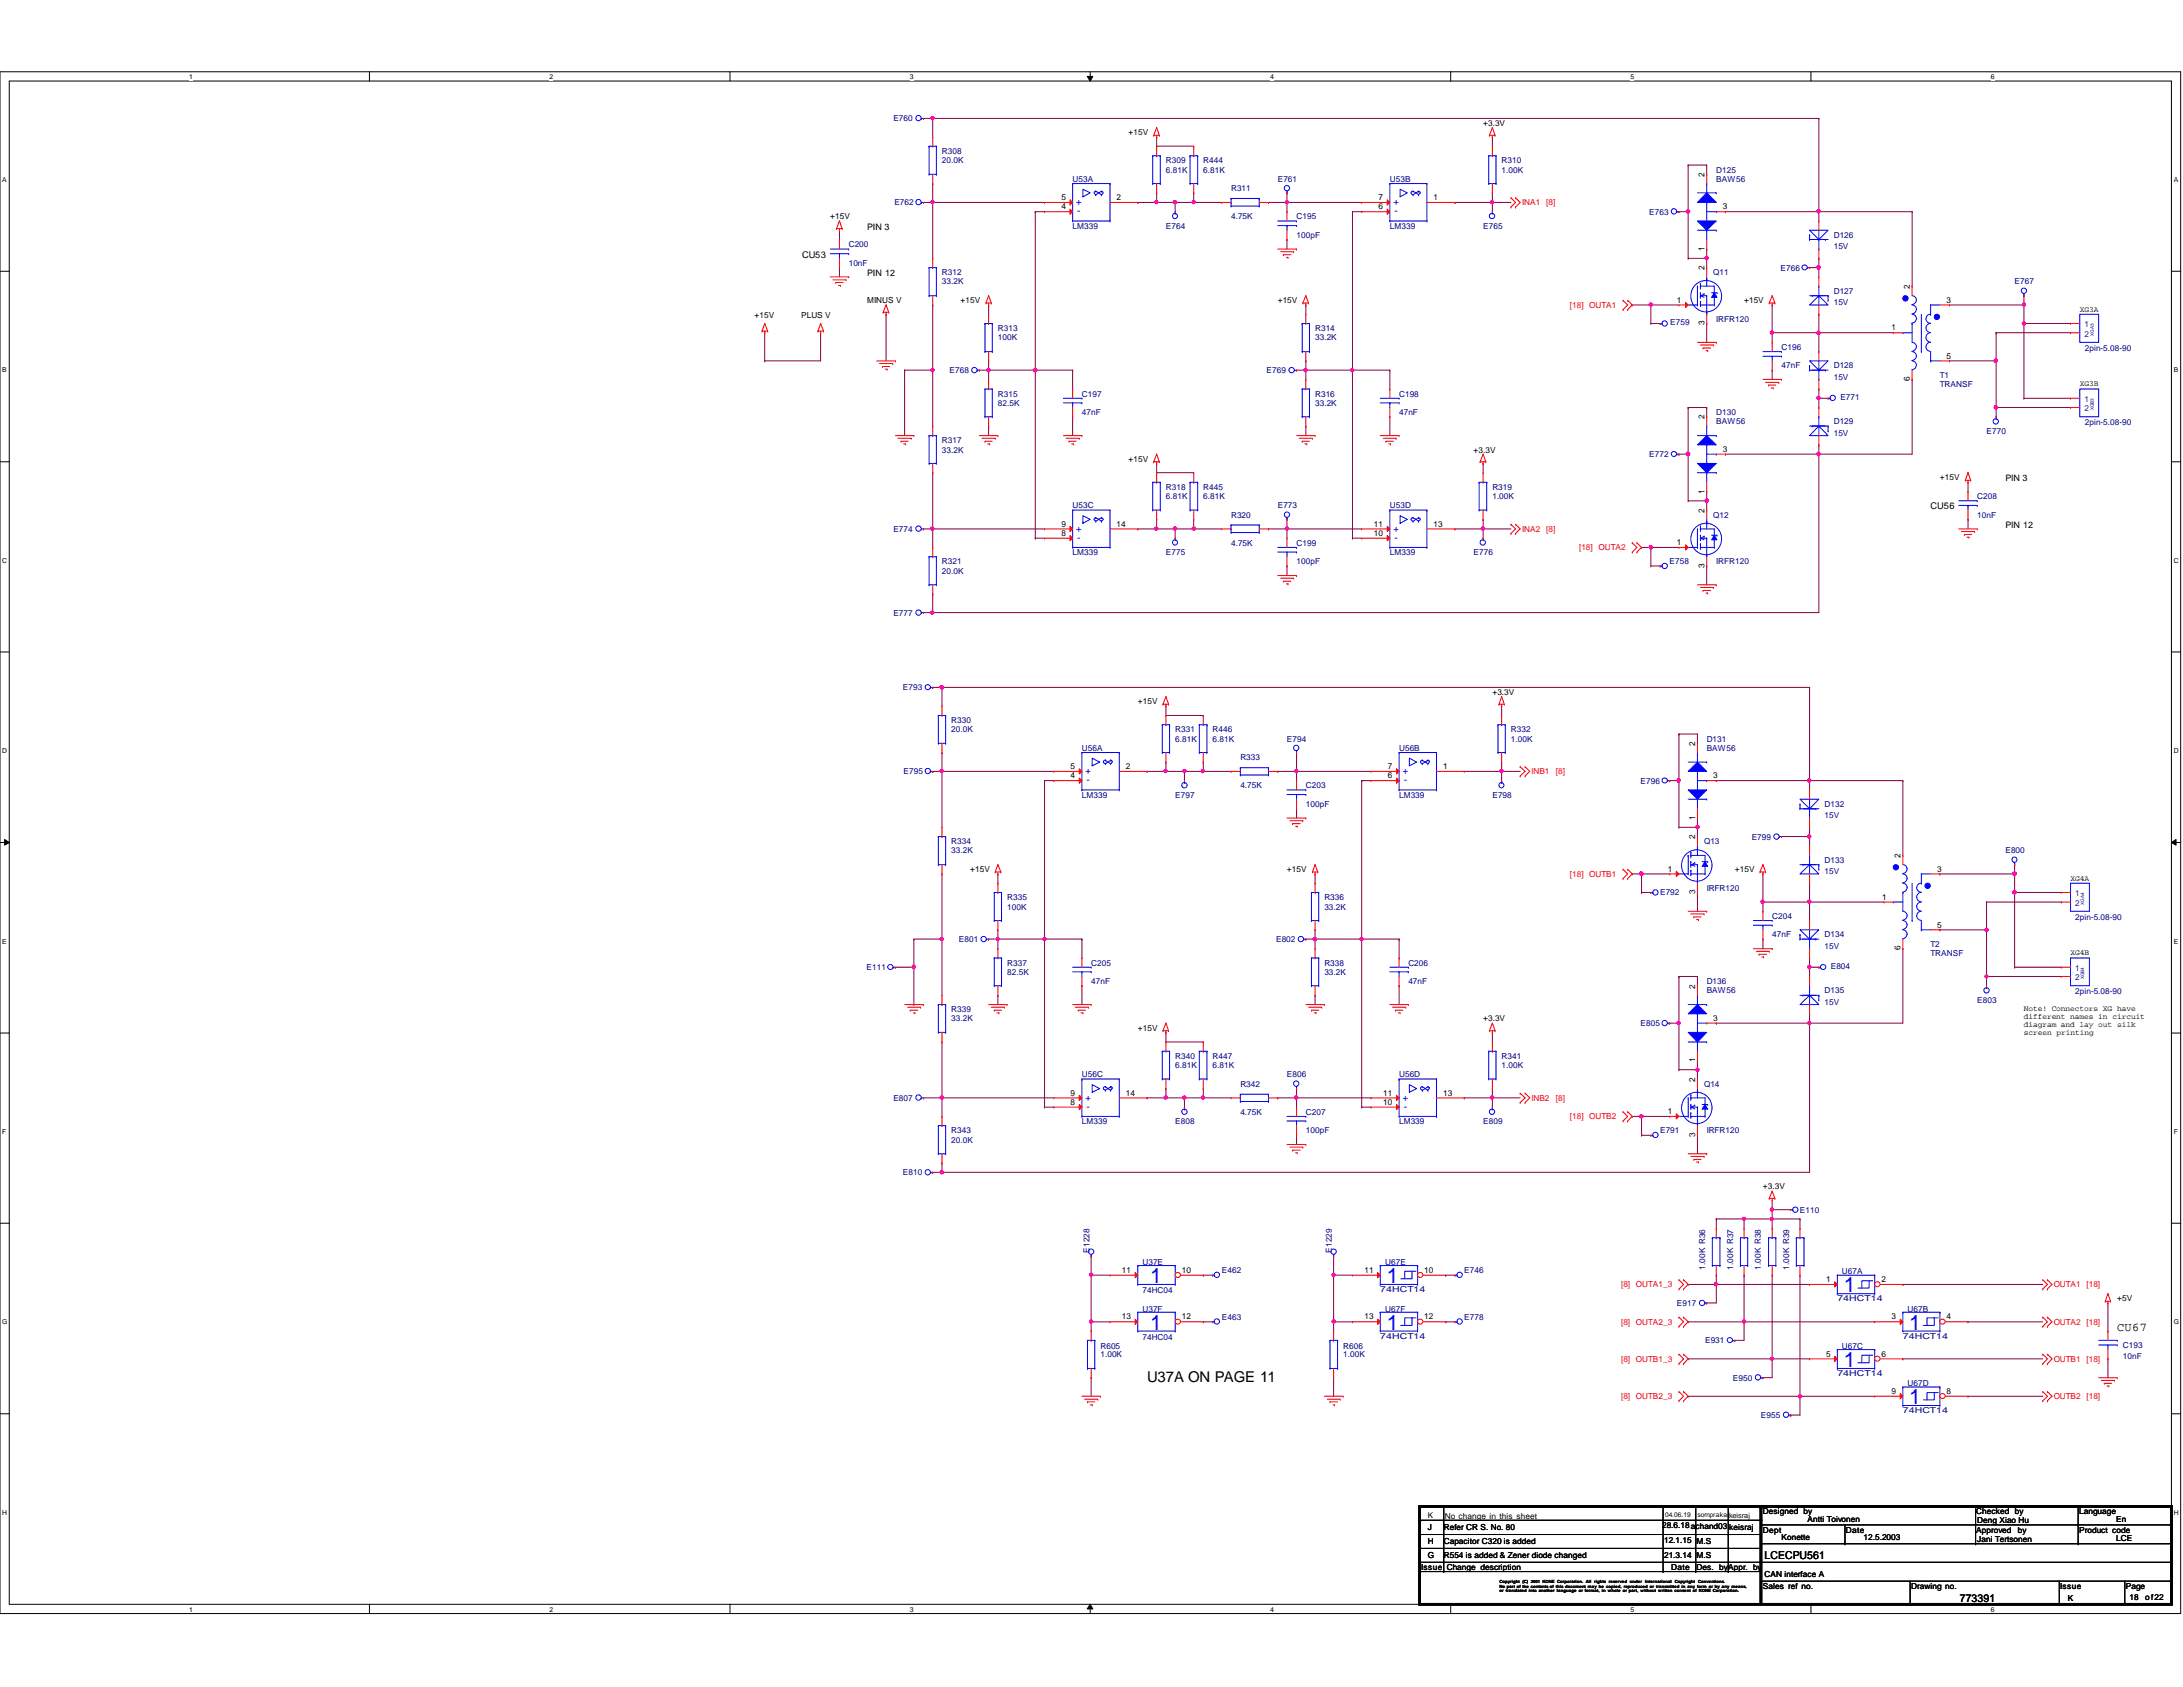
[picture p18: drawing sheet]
<svg xmlns="http://www.w3.org/2000/svg" width="279mm" height="216mm" viewBox="0 0 279 216" stroke-linecap="round" stroke-linejoin="round" font-family="sans-serif">
<defs><g id="words">
<g font-size="2.7" fill="#00f">
<text x="147.2" y="164.2">1</text>
<text x="177.5" y="164.2">1</text>
<text x="236" y="165.4">1</text>
<text x="147.2" y="170.2">1</text>
<text x="177.5" y="170.2">1</text>
<text x="244.3" y="170.2">1</text>
<text x="236" y="175">1</text>
<text x="244.3" y="179.7">1</text>
</g>
<text font-size="1.9" x="146.8" y="176.8">U37A ON PAGE 11</text>
<text font-size="1.5" x="271" y="170.4">CU67</text>
<g font-size="1.4">
<text x="225.8" y="199.5">LCECPU561</text>
<text x="250.8" y="205">773391</text>
</g>
<g font-size="1.3" fill="#00f">
<text x="137.9" y="27.4">-</text>
<text x="178.5" y="27.4">-</text>
<text x="137.9" y="69.2">-</text>
<text x="178.5" y="69.2">-</text>
<text x="139.1" y="100.2">-</text>
<text x="179.7" y="100.2">-</text>
<text x="139.1" y="142">-</text>
<text x="179.7" y="142">-</text>
</g>
<g font-size="1.2" fill="#00f">
<text x="137.8" y="26.3">+</text>
<text x="178.4" y="26.3">+</text>
<text x="137.8" y="68.1">+</text>
<text x="178.4" y="68.1">+</text>
<text x="138.9" y="99.1">+</text>
<text x="179.5" y="99.1">+</text>
<text x="138.9" y="140.9">+</text>
<text x="179.5" y="140.9">+</text>
</g>
<g font-size="1.2">
<text x="102.7" y="33">CU53</text>
<text x="247.1" y="65.2">CU56</text>
</g>
<g font-size="1.1" fill="#000080">
<text x="114.3" y="15.5">E760</text>
<text x="120.6" y="19.7">R308</text>
<text x="120.6" y="20.9">20.0K</text>
<text x="137.3" y="23.3">U53A</text>
<text x="149.2" y="20.9">R309</text>
<text x="149.2" y="22.1">6.81K</text>
<text x="154" y="20.9">R444</text>
<text x="154" y="22.1">6.81K</text>
<text x="163.5" y="23.3">E761</text>
<text x="177.9" y="23.3">U53B</text>
<text x="192.2" y="20.9">R310</text>
<text x="192.2" y="22.1">1.00K</text>
<text x="219.7" y="22.1">D125</text>
<text x="219.7" y="23.3">BAW56</text>
<text x="114.5" y="26.3">E762</text>
<text x="137.3" y="29.3">LM339</text>
<text x="149.2" y="29.3">E764</text>
<text x="157.6" y="24.5">R311</text>
<text x="157.6" y="28.1">4.75K</text>
<text x="165.9" y="28.1">C195</text>
<text x="177.9" y="29.3">LM339</text>
<text x="189.8" y="29.3">E765</text>
<text x="211.1" y="27.5">E763</text>
<text x="108.6" y="31.6">C200</text>
<text x="108.6" y="34">10nF</text>
<text x="120.6" y="35.2">R312</text>
<text x="165.9" y="30.4">100pF</text>
<text x="219.3" y="35.2">Q11</text>
<text x="227.9" y="34.6">E766</text>
<text x="234.7" y="30.4">D126</text>
<text x="234.7" y="31.9">15V</text>
<text x="120.6" y="36.4">33.2K</text>
<text x="213.8" y="41.7">E759</text>
<text x="219.7" y="41.2">IRFR120</text>
<text x="234.7" y="37.6">D127</text>
<text x="234.7" y="39">15V</text>
<text x="257.9" y="36.4">E767</text>
<text x="121.5" y="47.8">E768</text>
<text x="127.7" y="42.4">R313</text>
<text x="127.7" y="43.6">100K</text>
<text x="162.1" y="47.8">E769</text>
<text x="168.3" y="42.4">R314</text>
<text x="168.3" y="43.6">33.2K</text>
<text x="228" y="44.8">C196</text>
<text x="228" y="47.2">47nF</text>
<text x="234.7" y="47.2">D128</text>
<text x="266.8" y="44.9">2pin-5.08-90</text>
<text x="127.7" y="50.8">R315</text>
<text x="127.7" y="51.9">82.5K</text>
<text x="138.5" y="50.8">C197</text>
<text x="138.5" y="53.1">47nF</text>
<text x="168.3" y="50.8">R316</text>
<text x="168.3" y="51.9">33.2K</text>
<text x="179.1" y="50.8">C198</text>
<text x="179.1" y="53.1">47nF</text>
<text x="219.7" y="53.1">D130</text>
<text x="234.7" y="48.6">15V</text>
<text x="235.5" y="51.2">E771</text>
<text x="248.3" y="48.3">T1</text>
<text x="248.3" y="49.5">TRANSF</text>
<text x="120.6" y="56.7">R317</text>
<text x="120.6" y="57.9">33.2K</text>
<text x="211.1" y="58.5">E772</text>
<text x="219.7" y="54.3">BAW56</text>
<text x="234.7" y="54.3">D129</text>
<text x="234.7" y="55.8">15V</text>
<text x="254.3" y="55.5">E770</text>
<text x="266.8" y="54.4">2pin-5.08-90</text>
<text x="137.3" y="65.1">U53C</text>
<text x="149.2" y="62.7">R318</text>
<text x="149.2" y="63.9">6.81K</text>
<text x="154" y="62.7">R445</text>
<text x="154" y="63.9">6.81K</text>
<text x="163.5" y="65.1">E773</text>
<text x="177.9" y="65.1">U53D</text>
<text x="191" y="62.7">R319</text>
<text x="191" y="63.9">1.00K</text>
<text x="253.1" y="63.9">C208</text>
<text x="114.3" y="68.1">E774</text>
<text x="137.3" y="71">LM339</text>
<text x="149.2" y="71">E775</text>
<text x="157.6" y="66.3">R320</text>
<text x="157.6" y="69.8">4.75K</text>
<text x="165.9" y="69.8">C199</text>
<text x="177.9" y="71">LM339</text>
<text x="188.6" y="71">E776</text>
<text x="219.3" y="66.3">Q12</text>
<text x="253.1" y="66.3">10nF</text>
<text x="120.6" y="72.2">R321</text>
<text x="120.6" y="73.4">20.0K</text>
<text x="165.9" y="72.2">100pF</text>
<text x="213.7" y="72.2">E758</text>
<text x="219.7" y="72.2">IRFR120</text>
<text x="114.3" y="78.8">E777</text>
<text x="115.6" y="88.3">E793</text>
<text x="121.8" y="92.5">R330</text>
<text x="121.8" y="93.7">20.0K</text>
<text x="150.4" y="93.7">R331</text>
<text x="150.4" y="94.9">6.81K</text>
<text x="155.2" y="93.7">R446</text>
<text x="155.2" y="94.9">6.81K</text>
<text x="164.7" y="94.9">E794</text>
<text x="193.4" y="93.7">R332</text>
<text x="193.4" y="94.9">1.00K</text>
<text x="218.4" y="94.9">D131</text>
<text x="115.7" y="99.1">E795</text>
<text x="138.5" y="96.1">U56A</text>
<text x="158.7" y="97.3">R333</text>
<text x="158.7" y="100.9">4.75K</text>
<text x="167.1" y="100.9">C203</text>
<text x="179.1" y="96.1">U56B</text>
<text x="210" y="100.3">E796</text>
<text x="218.4" y="96.1">BAW56</text>
<text x="138.5" y="102.1">LM339</text>
<text x="150.4" y="102.1">E797</text>
<text x="167.1" y="103.3">100pF</text>
<text x="179.1" y="102.1">LM339</text>
<text x="191" y="102.1">E798</text>
<text x="224.2" y="107.4">E799</text>
<text x="233.5" y="103.3">D132</text>
<text x="233.5" y="104.7">15V</text>
<text x="121.8" y="108">R334</text>
<text x="121.8" y="109.2">33.2K</text>
<text x="218.1" y="108">Q13</text>
<text x="233.5" y="110.4">D133</text>
<text x="233.5" y="111.8">15V</text>
<text x="256.7" y="109.2">E800</text>
<text x="128.9" y="115.2">R335</text>
<text x="128.9" y="116.4">100K</text>
<text x="169.5" y="115.2">R336</text>
<text x="169.5" y="116.4">33.2K</text>
<text x="212.5" y="114.6">E792</text>
<text x="218.4" y="114">IRFR120</text>
<text x="226.8" y="117.6">C204</text>
<text x="226.8" y="120">47nF</text>
<text x="233.5" y="120">D134</text>
<text x="265.6" y="117.7">2pin-5.08-90</text>
<text x="110.9" y="124.2">E111</text>
<text x="122.7" y="120.6">E801</text>
<text x="128.9" y="123.6">R337</text>
<text x="128.9" y="124.8">82.5K</text>
<text x="139.7" y="123.6">C205</text>
<text x="139.7" y="125.9">47nF</text>
<text x="163.3" y="120.6">E802</text>
<text x="169.5" y="123.6">R338</text>
<text x="169.5" y="124.8">33.2K</text>
<text x="180.3" y="123.6">C206</text>
<text x="180.3" y="125.9">47nF</text>
<text x="218.4" y="125.9">D136</text>
<text x="233.5" y="121.4">15V</text>
<text x="234.3" y="124">E804</text>
<text x="247.1" y="121.2">T2</text>
<text x="247.1" y="122.4">TRANSF</text>
<text x="121.8" y="129.5">R339</text>
<text x="121.8" y="130.7">33.2K</text>
<text x="210" y="131.3">E805</text>
<text x="218.4" y="127.1">BAW56</text>
<text x="233.5" y="127.1">D135</text>
<text x="233.5" y="128.6">15V</text>
<text x="253.1" y="128.4">E803</text>
<text x="265.6" y="127.3">2pin-5.08-90</text>
<text x="138.5" y="137.9">U56C</text>
<text x="150.4" y="135.5">R340</text>
<text x="150.4" y="136.7">6.81K</text>
<text x="155.2" y="135.5">R447</text>
<text x="155.2" y="136.7">6.81K</text>
<text x="164.7" y="137.9">E806</text>
<text x="179.1" y="137.9">U56D</text>
<text x="192.2" y="135.5">R341</text>
<text x="192.2" y="136.7">1.00K</text>
<text x="114.3" y="140.9">E807</text>
<text x="138.5" y="143.8">LM339</text>
<text x="150.4" y="143.8">E808</text>
<text x="158.7" y="139.1">R342</text>
<text x="158.7" y="142.7">4.75K</text>
<text x="167.1" y="142.7">C207</text>
<text x="179.1" y="143.8">LM339</text>
<text x="189.8" y="143.8">E809</text>
<text x="218.1" y="139.1">Q14</text>
<text x="121.8" y="145">R343</text>
<text x="121.8" y="146.3">20.0K</text>
<text x="167.1" y="145">100pF</text>
<text x="212.5" y="145">E791</text>
<text x="218.4" y="145">IRFR120</text>
<text x="115.6" y="150.4">E810</text>
<text x="230.4" y="155.2">E110</text>
<text x="139.4" y="160.3" transform="rotate(-90 139.4 160.3)">E1228</text>
<text x="146.2" y="161.9">U37E</text>
<text x="170.5" y="160.3" transform="rotate(-90 170.5 160.3)">E1229</text>
<text x="177.3" y="161.9">U67E</text>
<text x="146.2" y="165.5">74HC04</text>
<text x="146.2" y="167.9">U37F</text>
<text x="156.4" y="162.9">E462</text>
<text x="176.7" y="165.4">74HCT14</text>
<text x="177.3" y="167.9">U67F</text>
<text x="187.4" y="162.9">E746</text>
<text x="214.6" y="167.1">E917</text>
<text x="218.2" y="162.5" transform="rotate(-90 218.2 162.5)">1.00K R36</text>
<text x="221.8" y="162.5" transform="rotate(-90 221.8 162.5)">1.00K R37</text>
<text x="225.4" y="162.5" transform="rotate(-90 225.4 162.5)">1.00K R38</text>
<text x="229" y="162.5" transform="rotate(-90 229 162.5)">1.00K R39</text>
<text x="235.2" y="166.5">74HCT14</text>
<text x="235.8" y="163.1">U67A</text>
<text x="244.1" y="167.9">U67B</text>
<text x="140.8" y="172.6">R605</text>
<text x="140.8" y="173.7">1.00K</text>
<text x="146.2" y="171.4">74HC04</text>
<text x="156.4" y="168.9">E463</text>
<text x="171.9" y="172.6">R606</text>
<text x="171.9" y="173.7">1.00K</text>
<text x="176.7" y="171.3">74HCT14</text>
<text x="187.4" y="168.9">E778</text>
<text x="218.2" y="171.9">E931</text>
<text x="235.8" y="172.6">U67C</text>
<text x="243.5" y="171.3">74HCT14</text>
<text x="271.7" y="172.5">C193</text>
<text x="271.7" y="173.9">10nF</text>
<text x="221.8" y="176.7">E950</text>
<text x="235.2" y="176.1">74HCT14</text>
<text x="244.1" y="177.4">U67D</text>
<text x="225.4" y="181.5">E955</text>
<text x="243.5" y="180.8">74HCT14</text>
</g>
<g font-size="1.1">
<text x="144.4" y="17.3">+15V</text>
<text x="189.8" y="16.1">+3.3V</text>
<text x="218.1" y="22.6" transform="rotate(-90 218.1 22.6)">2</text>
<text x="106.3" y="28.1">+15V</text>
<text x="111" y="29.4">PIN 3</text>
<text x="135.8" y="26.8">4</text>
<text x="135.8" y="25.6">5</text>
<text x="142.9" y="25.6">2</text>
<text x="176.4" y="26.8">6</text>
<text x="176.4" y="25.6">7</text>
<text x="183.5" y="25.6">1</text>
<text x="220.5" y="26.8">3</text>
<text x="111" y="35.3">PIN 12</text>
<text x="218.1" y="34.6" transform="rotate(-90 218.1 34.6)">2</text>
<text x="218.1" y="32.1" transform="rotate(-90 218.1 32.1)">1</text>
<text x="96.6" y="40.7">+15V</text>
<text x="102.5" y="40.7">PLUS V</text>
<text x="111" y="38.8">MINUS V</text>
<text x="122.9" y="38.8">+15V</text>
<text x="163.5" y="38.8">+15V</text>
<text x="214.6" y="38.7">1</text>
<text x="218.1" y="41.7" transform="rotate(-90 218.1 41.7)">3</text>
<text x="223.2" y="38.8">+15V</text>
<text x="244.4" y="37" transform="rotate(-90 244.4 37)">2</text>
<text x="249.1" y="38.7">3</text>
<text x="242.1" y="42.3">1</text>
<text x="249.1" y="45.9">5</text>
<text x="218.1" y="53.7" transform="rotate(-90 218.1 53.7)">2</text>
<text x="244.4" y="48.8" transform="rotate(-90 244.4 48.8)">6</text>
<text x="144.4" y="59.1">+15V</text>
<text x="188.6" y="57.9">+3.3V</text>
<text x="220.5" y="57.8">3</text>
<text x="218.1" y="65.6" transform="rotate(-90 218.1 65.6)">2</text>
<text x="218.1" y="63.2" transform="rotate(-90 218.1 63.2)">1</text>
<text x="248.3" y="61.5">+15V</text>
<text x="256.7" y="61.6">PIN 3</text>
<text x="135.8" y="68.6">8</text>
<text x="135.8" y="67.4">9</text>
<text x="142.9" y="67.4">14</text>
<text x="175.9" y="68.6">10</text>
<text x="175.9" y="67.4">11</text>
<text x="183.5" y="67.4">13</text>
<text x="214.6" y="69.8">1</text>
<text x="256.7" y="67.6">PIN 12</text>
<text x="218.1" y="72.7" transform="rotate(-90 218.1 72.7)">3</text>
<text x="191" y="88.9">+3.3V</text>
<text x="145.6" y="90.1">+15V</text>
<text x="217" y="95.5" transform="rotate(-90 217 95.5)">2</text>
<text x="137" y="99.6">4</text>
<text x="137" y="98.4">5</text>
<text x="144.1" y="98.4">2</text>
<text x="177.6" y="99.6">6</text>
<text x="177.6" y="98.4">7</text>
<text x="184.7" y="98.4">1</text>
<text x="219.3" y="99.6">3</text>
<text x="217" y="107.4" transform="rotate(-90 217 107.4)">2</text>
<text x="217" y="104.9" transform="rotate(-90 217 104.9)">1</text>
<text x="124.2" y="111.6">+15V</text>
<text x="164.7" y="111.6">+15V</text>
<text x="213.4" y="111.5">1</text>
<text x="222" y="111.6">+15V</text>
<text x="243.2" y="109.8" transform="rotate(-90 243.2 109.8)">2</text>
<text x="247.9" y="111.5">3</text>
<text x="217" y="114.5" transform="rotate(-90 217 114.5)">3</text>
<text x="240.9" y="115.1">1</text>
<text x="247.9" y="118.7">5</text>
<text x="243.2" y="121.6" transform="rotate(-90 243.2 121.6)">6</text>
<text x="145.6" y="131.9">+15V</text>
<text x="189.8" y="130.7">+3.3V</text>
<text x="217" y="126.5" transform="rotate(-90 217 126.5)">2</text>
<text x="219.3" y="130.6">3</text>
<text x="217" y="136" transform="rotate(-90 217 136)">1</text>
<text x="137" y="141.4">8</text>
<text x="137" y="140.2">9</text>
<text x="144.1" y="140.2">14</text>
<text x="177" y="141.4">10</text>
<text x="177" y="140.2">11</text>
<text x="184.7" y="140.2">13</text>
<text x="213.4" y="142.6">1</text>
<text x="217" y="138.5" transform="rotate(-90 217 138.5)">2</text>
<text x="217" y="145.5" transform="rotate(-90 217 145.5)">3</text>
<text x="225.6" y="152.2">+3.3V</text>
<text x="143.6" y="162.9">11</text>
<text x="151.3" y="162.9">10</text>
<text x="174.6" y="162.9">11</text>
<text x="182.3" y="162.9">10</text>
<text x="233.7" y="164.1">1</text>
<text x="240.8" y="164.1">2</text>
<text x="271" y="166.5">+5V</text>
<text x="143.6" y="168.9">13</text>
<text x="151.3" y="168.9">12</text>
<text x="174.6" y="168.9">13</text>
<text x="182.3" y="168.9">12</text>
<text x="233.7" y="173.6">5</text>
<text x="240.8" y="173.6">6</text>
<text x="242.1" y="168.9">3</text>
<text x="249.1" y="168.9">4</text>
<text x="242.1" y="178.4">9</text>
<text x="249.1" y="178.4">8</text>
<text x="182.8" y="197.6">H</text>
<text x="182.8" y="195.8">J</text>
<text x="184.8" y="197.6">Capacitor C320 is added</text>
<text x="184.8" y="195.8">Refer CR S. No. 80</text>
<text x="184.9" y="194.4">No change in this sheet</text>
<text x="212.7" y="195.5">28.6.18achand03</text>
<text x="213" y="197.4">12.1.15</text>
<text x="217.1" y="197.6">M.S</text>
<text x="221.3" y="195.8">keisraj</text>
<text x="225.6" y="193.8">Designed by</text>
<text x="225.6" y="196.1">Dept</text>
<text x="228" y="197.1">Konette</text>
<text x="231.4" y="194.7">Antti Toivonen</text>
<text x="236.3" y="196.1">Date</text>
<text x="238.5" y="197.1">12.5.2003</text>
<text x="252.9" y="193.8">Checked by</text>
<text x="252.9" y="196.1">Approved</text>
<text x="253.1" y="197.4">Jani Tertsonen</text>
<text x="253.1" y="194.9">Deng Xiao Hu</text>
<text x="258.3" y="196.1">by</text>
<text x="266.1" y="193.8">Language</text>
<text x="266.1" y="196.1">Product code</text>
<text x="270.8" y="194.7">En</text>
<text x="270.8" y="197.2">LCE</text>
<text x="181.9" y="200.9">Issue</text>
<text x="182.8" y="199.4">G</text>
<text x="184.8" y="199.4">R554 is added &amp; Zener diode changed</text>
<text x="185.2" y="200.9">Change description</text>
<text x="213" y="199.4">21.3.14</text>
<text x="213.9" y="200.9">Date</text>
<text x="217.1" y="200.9">Des. byAppr. by</text>
<text x="217.1" y="199.4">M.S</text>
<text x="225.6" y="203.3">Sales ref no.</text>
<text x="225.8" y="201.8">CAN interface A</text>
<text x="244.6" y="203.3">Drawing no.</text>
<text x="263.7" y="203.3">Issue</text>
<text x="272.1" y="203.3">Page</text>
<text x="264.7" y="204.9">K</text>
<text x="272.5" y="204.7">18</text>
<text x="274.6" y="204.7">of22</text>
</g>
<g font-size="1.1" fill="#f00">
<text x="194.8" y="26.3">INA1</text>
<text x="197.9" y="26.3">[8]</text>
<text x="200.9" y="39.4">[18] OUTA1</text>
<text x="194.8" y="68.1">INA2</text>
<text x="197.9" y="68.1">[8]</text>
<text x="202.1" y="70.4">[18] OUTA2</text>
<text x="196" y="99.1">INB1</text>
<text x="199.1" y="99.1">[8]</text>
<text x="200.9" y="112.2">[18] OUTB1</text>
<text x="196" y="140.9">INB2</text>
<text x="199.1" y="140.9">[8]</text>
<text x="200.9" y="143.3">[18] OUTB2</text>
<text x="207.5" y="164.8">[8] OUTA1_3</text>
<text x="262.8" y="164.8">OUTA1 [18]</text>
<text x="207.5" y="169.5">[8] OUTA2_3</text>
<text x="262.8" y="169.5">OUTA2 [18]</text>
<text x="207.5" y="174.3">[8] OUTB1_3</text>
<text x="207.5" y="179.1">[8] OUTB2_3</text>
<text x="262.8" y="179.1">OUTB2 [18]</text>
<text x="262.8" y="174.3">OUTB1 [18]</text>
</g>
<g font-size="1.1" fill="#004080">
<text x="266.8" y="41.9">1</text>
<text x="266.8" y="43.1">2</text>
<text x="266.8" y="51.5">1</text>
<text x="266.8" y="52.7">2</text>
<text x="265.6" y="114.7">1</text>
<text x="265.6" y="116">2</text>
<text x="265.6" y="124.3">1</text>
<text x="265.6" y="125.5">2</text>
</g>
<g font-size="1">
<text x="266.2" y="39.9">XG3A</text>
<text x="266.2" y="49.4">XG3B</text>
<text x="265" y="112.7">XG4A</text>
<text x="265" y="122.3">XG4B</text>
<text x="259" y="129.4">Note! Connectors XG have</text>
<text x="259" y="130.4">different names in circuit</text>
<text x="259" y="131.4">diagram and lay out silk</text>
<text x="259" y="132.5">screen printing</text>
<text x="182.8" y="194.3">K</text>
</g>
<g font-size=".9">
<text x="24.2" y="10.1">1</text>
<text x="70.3" y="10.1">2</text>
<text x="116.5" y="10.1">3</text>
<text x="162.6" y="10.1">4</text>
<text x="208.7" y="10.1">5</text>
<text x="254.8" y="10.1">6</text>
<text x=".3" y="23.3">A</text>
<text x="278.2" y="23.3">A</text>
<text x=".3" y="47.7">B</text>
<text x="278.2" y="47.7">B</text>
<text x=".3" y="72.1">C</text>
<text x="278.2" y="72.1">C</text>
<text x=".3" y="96.4">D</text>
<text x="278.2" y="96.4">D</text>
<text x=".3" y="120.8">E</text>
<text x="278.2" y="120.8">E</text>
<text x=".3" y="145.2">F</text>
<text x="278.2" y="145.2">F</text>
<text x=".3" y="169.5">G</text>
<text x="278.2" y="169.5">G</text>
<text x=".3" y="193.9">H</text>
<text x="221.3" y="194.2">keisraj</text>
<text x="278.2" y="193.9">H</text>
<text x="24.2" y="206.2">1</text>
<text x="70.3" y="206.2">2</text>
<text x="116.5" y="206.2">3</text>
<text x="162.6" y="206.2">4</text>
<text x="208.7" y="206.2">5</text>
<text x="254.8" y="206.2">6</text>
</g>
<g font-size=".8">
<text x="213.1" y="194.2">04.06.19</text>
<text x="217.3" y="194.2">sompraka</text>
</g>
<g font-size=".6" fill="#000080">
<text x="268" y="43" transform="rotate(-90 268 43)">XGA3</text>
<text x="268" y="52.5" transform="rotate(-90 268 52.5)">XGB3</text>
<text x="266.7" y="115.8" transform="rotate(-90 266.7 115.8)">XGA4</text>
<text x="266.7" y="125.3" transform="rotate(-90 266.7 125.3)">XGB4</text>
</g>
<g font-size=".6">
<text x="191.9" y="202.6">Copyright (C) 2001 KONE Corporation. All rights reserved under International</text>
<text x="191.9" y="203.2">No part of the contents of this document may be copied, reproduced or transmitted in any form or by any means,</text>
<text x="191.9" y="203.8">or translated into another language or format, in whole or part, without written consent of KONE Corporation.</text>
<text x="214.4" y="202.6">Copyright Conventions.</text>
</g>
</g></defs>
<path d="M0 9.2h279.1v197.3h-279.1zM1.2 10.4h276.7v194.9h-276.7z" fill="none" stroke="#000" stroke-width=".13"/>
<g fill="#fff">
<path d="M24.2 9.3h.5v1h-.5z"/>
<path d="M24.2 205.4h.5v1h-.5z"/>
</g>
<path d="M47.3 9.2v1.2M47.3 205.3v1.2" fill="none" stroke="#000" stroke-width=".13"/>
<g fill="#fff">
<path d="M70.3 9.3h.5v1h-.5z"/>
<path d="M70.3 205.4h.5v1h-.5z"/>
</g>
<path d="M93.4 9.2v1.2M93.4 205.3v1.2" fill="none" stroke="#000" stroke-width=".13"/>
<g fill="#fff">
<path d="M116.5 9.3h.4v1h-.4z"/>
<path d="M116.5 205.4h.4v1h-.4z"/>
</g>
<path d="M139.1 9.8h.8l-.4 .6zM139.5 9.2v1.2M139.5 205.3l.4 .6h-.8zM139.5 205.3v1.2" fill="none" stroke="#000" stroke-width=".13"/>
<path d="M139.1 9.8h.8l-.4 .6zM139.5 205.3l.4 .6h-.8z" fill="#000"/>
<g fill="#fff">
<path d="M162.6 9.3h.4v1h-.4z"/>
<path d="M162.6 205.4h.4v1h-.4z"/>
</g>
<path d="M185.7 9.2v1.2M185.7 205.3v1.2" fill="none" stroke="#000" stroke-width=".13"/>
<g fill="#fff">
<path d="M208.7 9.3h.5v1h-.5z"/>
<path d="M208.7 205.4h.5v1h-.5z"/>
</g>
<path d="M231.8 9.2v1.2M231.8 205.3v1.2" fill="none" stroke="#000" stroke-width=".13"/>
<g fill="#fff">
<path d="M254.8 9.3h.5v1h-.5z"/>
<path d="M254.8 205.4h.5v1h-.5z"/>
<path d="M.3 22.5h.5v1h-.5z"/>
<path d="M278.2 22.5h.6v1h-.6z"/>
<path d="M.3 46.9h.5v.9h-.5z"/>
<path d="M278.2 46.9h.6v.9h-.6z"/>
</g>
<path d="M0 34.7h1.2M277.9 34.7h1.2" fill="none" stroke="#000" stroke-width=".13"/>
<g fill="#fff">
<path d="M.3 71.2h.6v1h-.6z"/>
<path d="M278.2 71.2h.6v1h-.6z"/>
</g>
<path d="M0 59.1h1.2M277.9 59.1h1.2" fill="none" stroke="#000" stroke-width=".13"/>
<g fill="#fff">
<path d="M.3 95.6h.6v1h-.6z"/>
<path d="M278.2 95.6h.6v1h-.6z"/>
</g>
<path d="M0 83.4h1.2M277.9 83.4h1.2" fill="none" stroke="#000" stroke-width=".13"/>
<g fill="#fff">
<path d="M.3 120h.5v.9h-.5z"/>
<path d="M278.2 120h.6v.9h-.6z"/>
</g>
<path d="M0 107.8h1.2M.6 107.4l.6 .4-.6 .4zM277.9 107.8l.6-.4v.8zM277.9 107.8h1.2" fill="none" stroke="#000" stroke-width=".13"/>
<path d="M.6 107.4l.6 .4-.6 .4zM277.9 107.8l.6-.4v.8z" fill="#000"/>
<g fill="#fff">
<path d="M.3 144.4h.5v.9h-.5z"/>
<path d="M278.2 144.4h.5v.9h-.5z"/>
</g>
<path d="M0 132.2h1.2M277.9 132.2h1.2" fill="none" stroke="#000" stroke-width=".13"/>
<g fill="#fff">
<path d="M.3 168.7h.7v1h-.7z"/>
<path d="M278.2 168.7h.7v1h-.7z"/>
</g>
<path d="M0 156.5h1.2M277.9 156.5h1.2" fill="none" stroke="#000" stroke-width=".13"/>
<g fill="#fff">
<path d="M.3 193.1h.5v1h-.5z"/>
<path d="M278.2 193.1h.6v1h-.6z"/>
</g>
<path d="M0 180.9h1.2M277.9 180.9h1.2" fill="none" stroke="#000" stroke-width=".13"/>
<path d="M232.8 34.2h.1M232.8 34.2v1.2" fill="none" stroke="#800040" stroke-width=".13"/>
<path d="M232.6 34.1h.3l.1 .1-.1 .2-.2 .1-.1-.1z" fill-rule="evenodd" fill="#f0f"/>
<path d="M232.6 34.1h.3l.1 .1-.1 .2-.2 .1-.1-.1z" fill="none" stroke="#f0f" stroke-width=".13"/>
<path d="M216.1 52.2h.1M216.1 58.1h.1M216.1 52.2h2.3M216.1 58.1v6M218.4 52.2h.1M218.4 52.2v1.1M226.8 47.4h.1M226.8 47.4v1.2M232.8 42.6h.1M232.8 42.6h9.5" fill="none" stroke="#800040" stroke-width=".13"/>
<path d="M215.9 57.9h.3l.1 .2-.1 .2h-.2h-.1z" fill-rule="evenodd" fill="#f0f"/>
<path d="M215.9 57.9h.3l.1 .2-.1 .2h-.2h-.1z" fill="none" stroke="#f0f" stroke-width=".13"/>
<path d="M216.1 64.1h.1M216.1 64.1h2.3" fill="none" stroke="#800040" stroke-width=".13"/>
<path d="M218.3 63.9h.3l.1 .2-.1 .1-.2 .1-.1-.1z" fill-rule="evenodd" fill="#f0f"/>
<path d="M218.3 63.9h.3l.1 .2-.1 .1-.2 .1-.1-.1z" fill="none" stroke="#f0f" stroke-width=".13"/>
<g fill="none" stroke="#800040" stroke-width=".13">
<path d="M216.1 21.1h.1M216.1 27.1h.1M216.1 33.1h.1M216.1 21.1h2.3M216.1 27.1v6M216.1 33.1h2.3M218.4 21.1h.1M218.4 33.1h.1M218.4 21.1v1.2M218.4 33.1v1.1M232.8 27.1h.1M232.8 27.1h11.9"/>
<path d="M232.8 27.1v1.2M218.4 41.4h.1M218.4 41.4v2.4M218.4 64.1h.1M218.4 72.4h.1M218.4 64.1v1.2M218.4 72.4v2.4"/>
</g>
<path d="M218.3 32.9h.3l.1 .1-.1 .2h-.2h-.1z" fill-rule="evenodd" fill="#f0f"/>
<path d="M218.3 32.9h.3l.1 .1-.1 .2h-.2h-.1z" fill="none" stroke="#f0f" stroke-width=".13"/>
<path d="M259 39h.1M259 39v2.4M226.8 42.6h.1M226.8 42.6v1.2M232.8 42.6h.1M232.8 42.6v2.4M249.5 46.2h.1M249.5 46.2h6M259 51h.1M259 51h6" fill="none" stroke="#800040" stroke-width=".13"/>
<path d="M258.9 38.8h.3v.2v.1l-.2 .1-.1-.1z" fill-rule="evenodd" fill="#f0f"/>
<path d="M258.9 38.8h.3v.2v.1l-.2 .1-.1-.1z" fill="none" stroke="#f0f" stroke-width=".13"/>
<g fill="none" stroke="#800040" stroke-width=".13">
<path d="M214.9 27.1h.1M214.9 27.1h1.2M231.6 34.2h.1M231.6 34.2h1.2M211.3 41.4h.1M211.3 41.4h1.2M214.9 58.1h.1M214.9 58.1h1.2M232.8 51h.1M232.8 51h1.2M232.8 51v1.2M211.3 70.1h.1"/>
<path d="M211.3 70.1h3.6"/>
</g>
<path d="M232.6 50.8h.3l.1 .1-.1 .2h-.2h-.1z" fill-rule="evenodd" fill="#f0f"/>
<path d="M232.6 50.8h.3l.1 .1-.1 .2h-.2h-.1z" fill="none" stroke="#f0f" stroke-width=".13"/>
<path d="M191 25.9h.1M191 25.9h2.4" fill="none" stroke="#800040" stroke-width=".13"/>
<path d="M190.8 25.7h.3l.1 .2-.1 .1-.1 .1-.2-.1z" fill-rule="evenodd" fill="#f0f"/>
<path d="M190.8 25.7h.3l.1 .2-.1 .1-.1 .1-.2-.1z" fill="none" stroke="#f0f" stroke-width=".13"/>
<path d="M191 17.5h.1M191 17.5v1.2M191 24.7h.1M191 24.7v1.2M189.8 67.7h.1M189.8 67.7v1.2M189.8 67.7h3.6" fill="none" stroke="#800040" stroke-width=".13"/>
<path d="M189.6 67.5h.3l.1 .1-.1 .2-.1 .1-.2-.1z" fill-rule="evenodd" fill="#f0f"/>
<path d="M189.6 67.5h.3l.1 .1-.1 .2-.1 .1-.2-.1z" fill="none" stroke="#f0f" stroke-width=".13"/>
<path d="M189.8 59.3h.1M189.8 59.3v1.2M232.8 58.1h.1M232.8 58.1v20.3" fill="none" stroke="#800040" stroke-width=".13"/>
<path d="M232.6 57.9h.3l.1 .2-.1 .2h-.2h-.1z" fill-rule="evenodd" fill="#f0f"/>
<path d="M232.6 57.9h.3l.1 .2-.1 .2h-.2h-.1z" fill="none" stroke="#f0f" stroke-width=".13"/>
<path d="M167.1 39h.1M167.1 39v1.2M167.1 46.2h.1M167.1 46.2v1.2" fill="none" stroke="#800040" stroke-width=".13"/>
<path d="M166.9 47.2h.3l.1 .2-.1 .1-.1 .1-.2-.1z" fill-rule="evenodd" fill="#f0f"/>
<path d="M166.9 47.2h.3l.1 .2-.1 .1-.1 .1-.2-.1z" fill="none" stroke="#f0f" stroke-width=".13"/>
<path d="M167.1 54.5h.1M167.1 47.4h.1M167.1 47.4v1.2M167.1 54.5v1.3M177.9 47.4h.1M177.9 53.3h.1M177.9 47.4v2.4M177.9 53.3v2.5M152.8 67.7h.1M152.8 67.7h3.6M164.7 72.4h.1M164.7 72.4v1.3" fill="none" stroke="#800040" stroke-width=".13"/>
<path d="M152.6 67.5h.3l.1 .1-.1 .2-.1 .1-.2-.1z" fill-rule="evenodd" fill="#f0f"/>
<path d="M152.6 67.5h.3l.1 .1-.1 .2-.1 .1-.2-.1z" fill="none" stroke="#f0f" stroke-width=".13"/>
<g fill="none" stroke="#800040" stroke-width=".13">
<path d="M119.4 15.2h.1M119.4 15.2v2.3M119.4 25.9h.1M119.4 25.9v7.2M126.5 39h.1M126.5 39v1.2M132.5 27.1h.1M132.5 27.1h1.2M152.8 24.7h.1M152.8 24.7v1.2M164.7 25.9h.1M164.7 30.6h.1"/>
<path d="M164.7 25.9v1.2M164.7 30.6v1.3M132.5 47.4h.1M132.5 47.4v21.5M137.3 53.3h.1M137.3 47.4h.1M137.3 47.4v2.4M137.3 53.3v2.5M148 59.3h.1M148 59.3v1.2M119.4 67.7h.1M119.4 76h.1"/>
<path d="M119.4 67.7v2.4M119.4 76v2.4"/>
</g>
<path d="M132.3 47.2h.3l.1 .2-.1 .1-.1 .1-.2-.1z" fill-rule="evenodd" fill="#f0f"/>
<path d="M132.3 47.2h.3l.1 .2-.1 .1-.1 .1-.2-.1z" fill="none" stroke="#f0f" stroke-width=".13"/>
<path d="M119.4 67.7h.1M119.4 67.7h14.3" fill="none" stroke="#800040" stroke-width=".13"/>
<path d="M119.2 67.5h.3v.1v.2l-.2 .1-.1-.1z" fill-rule="evenodd" fill="#f0f"/>
<path d="M119.2 67.5h.3v.1v.2l-.2 .1-.1-.1z" fill="none" stroke="#f0f" stroke-width=".13"/>
<path d="M173.1 47.4h.1M173.1 47.4v21.5M145.6 67.7h.1M145.6 67.7h2.4M164.7 67.7h.1M164.7 67.7h9.6M173.1 68.9h.1M173.1 68.9h1.2" fill="none" stroke="#800040" stroke-width=".13"/>
<path d="M172.9 47.2h.3l.1 .2-.1 .1-.1 .1-.2-.1z" fill-rule="evenodd" fill="#f0f"/>
<path d="M172.9 47.2h.3l.1 .2-.1 .1-.1 .1-.2-.1z" fill="none" stroke="#f0f" stroke-width=".13"/>
<path d="M164.7 25.9h.1M164.7 25.9h9.6M173.1 27.1h.1M173.1 27.1h1.2M173.1 47.4h.1M173.1 47.4h4.8" fill="none" stroke="#800040" stroke-width=".13"/>
<path d="M164.6 25.7h.3v.2v.1l-.2 .1-.1-.1z" fill-rule="evenodd" fill="#f0f"/>
<path d="M164.6 25.7h.3v.2v.1l-.2 .1-.1-.1z" fill="none" stroke="#f0f" stroke-width=".13"/>
<path d="M107.4 29.5h.1M107.4 34.2h.1M107.4 29.5v1.1M107.4 34.2v1.2M186.2 25.9h.1M186.2 25.9h4.8M255.5 52.2h.1M255.5 52.2h9.5" fill="none" stroke="#800040" stroke-width=".13"/>
<path d="M255.3 52h.3l.1 .1-.1 .2-.2 .1-.1-.1z" fill-rule="evenodd" fill="#f0f"/>
<path d="M255.3 52h.3l.1 .1-.1 .2-.2 .1-.1-.1z" fill="none" stroke="#f0f" stroke-width=".13"/>
<path d="M119.4 25.9h.1M119.4 25.9h14.3M115.8 47.4h.1M115.8 47.4v8.4M165.9 47.4h.1M165.9 47.4h1.2M255.5 42.6h.1M255.5 42.6h9.5" fill="none" stroke="#800040" stroke-width=".13"/>
<path d="M119.2 25.7h.3v.2v.1l-.2 .1-.1-.1z" fill-rule="evenodd" fill="#f0f"/>
<path d="M119.2 25.7h.3v.2v.1l-.2 .1-.1-.1z" fill="none" stroke="#f0f" stroke-width=".13"/>
<path d="M150.4 67.7h.1M150.4 67.7v1.2" fill="none" stroke="#800040" stroke-width=".13"/>
<path d="M150.2 67.5h.3l.1 .1-.1 .2-.1 .1-.2-.1z" fill-rule="evenodd" fill="#f0f"/>
<path d="M150.2 67.5h.3l.1 .1-.1 .2-.1 .1-.2-.1z" fill="none" stroke="#f0f" stroke-width=".13"/>
<g fill="none" stroke="#800040" stroke-width=".13">
<path d="M148 18.7h.1M148 17.5h.1M148 18.7h4.8M148 17.5v1.2M148 24.7h.1M148 25.9h.1M148 24.7v1.2M148 25.9h2.4M150.4 25.9h.1M150.4 25.9v1.2M152.8 25.9h.1M152.8 25.9h3.6"/>
<path d="M191 25.9h.1M191 25.9v1.2M97.9 42.6h.1M97.9 46.2h.1M97.9 42.6v3.6M105 42.6h.1M105 42.6v3.6h-7.1M113.4 40.2h.1M113.4 40.2v6M126.5 47.4h.1M126.5 54.5h.1M126.5 47.4v1.2"/>
<path d="M126.5 54.5v1.3M132.5 47.4h.1M132.5 47.4h4.8M132.5 68.9h.1M132.5 68.9h1.2M148 66.5h.1M148 67.7h.1M148 66.5v1.2M148 67.7h2.4M152.8 66.5h.1M152.8 66.5v1.2M164.7 67.7h.1"/>
<path d="M164.7 67.7v1.2"/>
</g>
<path d="M147.8 67.5h.3l.1 .1-.1 .2-.1 .1-.2-.1z" fill-rule="evenodd" fill="#f0f"/>
<path d="M147.8 67.5h.3l.1 .1-.1 .2-.1 .1-.2-.1z" fill="none" stroke="#f0f" stroke-width=".13"/>
<path d="M255.5 46.2h.1M255.5 46.2v6M148 60.5h.1M148 60.5h4.8" fill="none" stroke="#800040" stroke-width=".13"/>
<path d="M255.3 46h.3l.1 .1-.1 .2-.2 .1-.1-.1z" fill-rule="evenodd" fill="#f0f"/>
<path d="M255.3 46h.3l.1 .1-.1 .2-.2 .1-.1-.1z" fill="none" stroke="#f0f" stroke-width=".13"/>
<path d="M249.5 39h.1M249.5 39h9.5M259 41.4h.1M259 41.4h6" fill="none" stroke="#800040" stroke-width=".13"/>
<path d="M258.9 41.2h.3v.2v.1l-.2 .1-.1-.1z" fill-rule="evenodd" fill="#f0f"/>
<path d="M258.9 41.2h.3v.2v.1l-.2 .1-.1-.1z" fill="none" stroke="#f0f" stroke-width=".13"/>
<g fill="none" stroke="#800040" stroke-width=".13">
<path d="M208.9 39h.1M208.9 39h6M211.3 39h.1M211.3 39v2.4M244.7 27.1h.1M244.7 27.1v9.5M259 37.8h.1M259 37.8v1.2M232.8 58.1h.1M244.7 48.6h.1M244.7 48.6v9.5h-11.9M255.5 52.2h.1"/>
<path d="M255.5 52.2v1.1M259 41.4h.1M259 41.4v9.6M211.3 72.4h.1M211.3 72.4h1.2"/>
</g>
<path d="M211.1 38.8h.3l.1 .2-.1 .1-.1 .1-.2-.1z" fill-rule="evenodd" fill="#f0f"/>
<path d="M211.1 38.8h.3l.1 .2-.1 .1-.1 .1-.2-.1z" fill="none" stroke="#f0f" stroke-width=".13"/>
<path d="M210.1 70.1h.1M210.1 70.1h1.2M211.3 70.1h.1M211.3 70.1v2.3" fill="none" stroke="#800040" stroke-width=".13"/>
<path d="M211.1 69.9h.3l.1 .1-.1 .2-.1 .1-.2-.1z" fill-rule="evenodd" fill="#f0f"/>
<path d="M211.1 69.9h.3l.1 .1-.1 .2-.1 .1-.2-.1z" fill="none" stroke="#f0f" stroke-width=".13"/>
<path d="M218.4 31.9h.1M218.4 31.9v1.2M226.8 39h.1M226.8 39v3.6M220.9 58.1h.1M226.8 42.6h.1M226.8 42.6h6M232.8 56.9h.1M232.8 56.9v1.2h-11.9" fill="none" stroke="#800040" stroke-width=".13"/>
<path d="M232.6 42.4h.3l.1 .2-.1 .1-.2 .1-.1-.1z" fill-rule="evenodd" fill="#f0f"/>
<path d="M232.6 42.4h.3l.1 .2-.1 .1-.2 .1-.1-.1z" fill="none" stroke="#f0f" stroke-width=".13"/>
<path d="M226.6 42.4h.3l.1 .2-.1 .1-.1 .1-.2-.1z" fill-rule="evenodd" fill="#f0f"/>
<path d="M226.6 42.4h.3l.1 .2-.1 .1-.1 .1-.2-.1z" fill="none" stroke="#f0f" stroke-width=".13"/>
<path d="M216.1 21.1h.1M216.1 21.1v6M232.8 33.1h.1M232.8 33.1v1.1M216.1 52.2h.1M216.1 52.2v5.9M232.8 40.2h.1M232.8 49.8h.1M232.8 40.2v2.4M232.8 49.8v1.2" fill="none" stroke="#800040" stroke-width=".13"/>
<path d="M215.9 26.9h.3l.1 .2-.1 .1-.2 .1-.1-.1z" fill-rule="evenodd" fill="#f0f"/>
<path d="M215.9 26.9h.3l.1 .2-.1 .1-.2 .1-.1-.1z" fill="none" stroke="#f0f" stroke-width=".13"/>
<path d="M232.8 15.2h.1M232.8 15.2v11.9h-11.9M220.9 27.1h.1" fill="none" stroke="#800040" stroke-width=".13"/>
<path d="M232.6 26.9h.3l.1 .2-.1 .1-.2 .1-.1-.1z" fill-rule="evenodd" fill="#f0f"/>
<path d="M232.6 26.9h.3l.1 .2-.1 .1-.2 .1-.1-.1z" fill="none" stroke="#f0f" stroke-width=".13"/>
<path d="M255.5 42.6h.1M255.5 42.6v3.6M119.4 78.4h.1M119.4 78.4h113.4M218.4 62.9h.1M218.4 62.9v1.2" fill="none" stroke="#800040" stroke-width=".13"/>
<path d="M119.2 78.2h.3v.2v.1l-.2 .1-.1-.1z" fill-rule="evenodd" fill="#f0f"/>
<path d="M119.2 78.2h.3v.2v.1l-.2 .1-.1-.1z" fill="none" stroke="#f0f" stroke-width=".13"/>
<path d="M119.4 15.2h.1M119.4 15.2h113.4" fill="none" stroke="#800040" stroke-width=".13"/>
<path d="M119.2 15h.3v.1v.2h-.2h-.1z" fill-rule="evenodd" fill="#f0f"/>
<path d="M119.2 15h.3v.1v.2h-.2h-.1z" fill="none" stroke="#f0f" stroke-width=".13"/>
<path d="M118.2 25.9h.1M119.4 23.5h.1M119.4 23.5v2.4h-1.2M173.1 27.1h.1M173.1 27.1v20.3h-6M167.1 47.4h.1M118.2 67.7h.1M119.4 60.5h.1M119.4 60.5v7.2h-1.2M164.7 66.5h.1M164.7 66.5v1.2" fill="none" stroke="#800040" stroke-width=".13"/>
<path d="M164.6 67.5h.3v.1v.2l-.2 .1-.1-.1z" fill-rule="evenodd" fill="#f0f"/>
<path d="M164.6 67.5h.3v.1v.2l-.2 .1-.1-.1z" fill="none" stroke="#f0f" stroke-width=".13"/>
<path d="M162.3 25.9h.1M164.7 24.7h.1M164.7 24.7v1.2h-2.4M126.5 46.2h.1M126.5 46.2v1.2M162.3 67.7h.1M162.3 67.7h2.4M186.2 67.7h.1M189.8 66.5h.1M189.8 66.5v1.2h-3.6" fill="none" stroke="#800040" stroke-width=".13"/>
<path d="M126.3 47.2h.4v.2v.1l-.2 .1-.2-.1z" fill-rule="evenodd" fill="#f0f"/>
<path d="M126.3 47.2h.4v.2v.1l-.2 .1-.2-.1z" fill="none" stroke="#f0f" stroke-width=".13"/>
<path d="M118.2 15.2h.1M118.2 15.2h1.2M132.5 27.1h.1M132.5 27.1v20.3h-7.2M145.6 25.9h.1M145.6 25.9h2.4M125.3 47.4h.1M126.5 47.4h.1M118.2 78.4h.1M118.2 78.4h1.2M150.4 67.7h.1M150.4 67.7h2.4" fill="none" stroke="#800040" stroke-width=".13"/>
<path d="M147.8 25.7h.3l.1 .2-.1 .1-.1 .1-.2-.1z" fill-rule="evenodd" fill="#f0f"/>
<path d="M147.8 25.7h.3l.1 .2-.1 .1-.1 .1-.2-.1z" fill="none" stroke="#f0f" stroke-width=".13"/>
<path d="M150.4 25.9h.1M150.4 25.9h2.4" fill="none" stroke="#800040" stroke-width=".13"/>
<path d="M152.6 25.7h.3l.1 .2-.1 .1-.1 .1-.2-.1z" fill-rule="evenodd" fill="#f0f"/>
<path d="M152.6 25.7h.3l.1 .2-.1 .1-.1 .1-.2-.1z" fill="none" stroke="#f0f" stroke-width=".13"/>
<path d="M150.2 25.7h.3l.1 .2-.1 .1-.1 .1-.2-.1z" fill-rule="evenodd" fill="#f0f"/>
<path d="M150.2 25.7h.3l.1 .2-.1 .1-.1 .1-.2-.1z" fill="none" stroke="#f0f" stroke-width=".13"/>
<path d="M149.2 97.5h.1M149.2 91.6h4.8M149.2 97.5v1.2M154 91.6h.1M154 97.5h.1M154 97.5v1.2" fill="none" stroke="#800040" stroke-width=".13"/>
<path d="M149 98.5h.3l.1 .2-.1 .1-.1 .1-.2-.1z" fill-rule="evenodd" fill="#f0f"/>
<path d="M149 98.5h.3l.1 .2-.1 .1-.1 .1-.2-.1z" fill="none" stroke="#f0f" stroke-width=".13"/>
<g fill="none" stroke="#800040" stroke-width=".13">
<path d="M149.2 98.7h.1M149.2 98.7h2.4M210.1 111.8h.1M210.1 111.8v2.4M210.1 111.8h3.6M149.2 139.3h.1M149.2 133.3h4.8M149.2 139.3v1.2M154 133.3h.1M154 139.3h.1M154 139.3v1.2M149.2 140.5h.1"/>
<path d="M149.2 140.5h2.4M208.9 142.9h.1M208.9 142.9h1.2M210.1 142.9h.1M210.1 142.9v2.4"/>
</g>
<path d="M209.9 111.6h.3l.1 .2-.1 .2-.1 .1-.2-.1z" fill-rule="evenodd" fill="#f0f"/>
<path d="M209.9 111.6h.3l.1 .2-.1 .2-.1 .1-.2-.1z" fill="none" stroke="#f0f" stroke-width=".13"/>
<path d="M120.6 133.3h.1M120.6 133.3v7.2h-2.4M191 139.3h.1M191 139.3v1.2h-3.6M118.2 140.5h.1M187.4 140.5h.1" fill="none" stroke="#800040" stroke-width=".13"/>
<path d="M120.4 140.3h.3l.1 .2-.1 .1-.2 .1-.1-.1z" fill-rule="evenodd" fill="#f0f"/>
<path d="M120.4 140.3h.3l.1 .2-.1 .1-.2 .1-.1-.1z" fill="none" stroke="#f0f" stroke-width=".13"/>
<path d="M165.9 139.3h.1M165.9 139.3v1.2h-2.4M163.5 140.5h.1" fill="none" stroke="#800040" stroke-width=".13"/>
<path d="M165.8 140.3h.2l.1 .2-.1 .1-.1 .1-.1-.1z" fill-rule="evenodd" fill="#f0f"/>
<path d="M165.8 140.3h.2l.1 .2-.1 .1-.1 .1-.1-.1z" fill="none" stroke="#f0f" stroke-width=".13"/>
<path d="M127.7 119h.1M127.7 119v1.2h-1.2M225.6 115.4h.1M225.6 115.4h6M257.9 110.7h.1M257.9 110.7v1.1M126.5 120.2h.1" fill="none" stroke="#800040" stroke-width=".13"/>
<path d="M231.4 115.2h.3l.1 .2-.1 .1-.1 .1-.2-.1z" fill-rule="evenodd" fill="#f0f"/>
<path d="M231.4 115.2h.3l.1 .2-.1 .1-.1 .1-.2-.1z" fill="none" stroke="#f0f" stroke-width=".13"/>
<path d="M225.4 115.2h.3l.1 .2-.1 .1-.1 .1-.2-.1z" fill-rule="evenodd" fill="#f0f"/>
<path d="M225.4 115.2h.3l.1 .2-.1 .1-.1 .1-.2-.1z" fill="none" stroke="#f0f" stroke-width=".13"/>
<path d="M231.6 113h.1M231.6 113v2.4M219.7 130.9h.1M231.6 129.8h.1M231.6 129.8v1.1h-11.9M151.6 140.5h.1M151.6 140.5h2.4" fill="none" stroke="#800040" stroke-width=".13"/>
<path d="M153.8 140.3h.3l.1 .2-.1 .1-.1 .1-.2-.1z" fill-rule="evenodd" fill="#f0f"/>
<path d="M153.8 140.3h.3l.1 .2-.1 .1-.1 .1-.2-.1z" fill="none" stroke="#f0f" stroke-width=".13"/>
<path d="M219.7 99.9h.1M219.7 99.9h11.9" fill="none" stroke="#800040" stroke-width=".13"/>
<path d="M231.4 99.7h.3l.1 .2-.1 .1-.1 .1-.2-.1z" fill-rule="evenodd" fill="#f0f"/>
<path d="M231.4 99.7h.3l.1 .2-.1 .1-.1 .1-.2-.1z" fill="none" stroke="#f0f" stroke-width=".13"/>
<path d="M119.4 98.7h.1M120.6 96.3h.1M120.6 96.3v2.4h-1.2M163.5 98.7h.1M165.9 96.3h.1M165.9 96.3v2.4h-2.4M231.6 88h.1M231.6 88v11.9" fill="none" stroke="#800040" stroke-width=".13"/>
<path d="M165.8 98.5h.2l.1 .2-.1 .1-.1 .1-.1-.1z" fill-rule="evenodd" fill="#f0f"/>
<path d="M165.8 98.5h.2l.1 .2-.1 .1-.1 .1-.1-.1z" fill="none" stroke="#f0f" stroke-width=".13"/>
<path d="M133.7 99.9h.1M133.7 99.9v20.3" fill="none" stroke="#800040" stroke-width=".13"/>
<path d="M133.5 120h.3l.1 .2-.1 .1-.1 .1-.2-.1z" fill-rule="evenodd" fill="#f0f"/>
<path d="M133.5 120h.3l.1 .2-.1 .1-.1 .1-.2-.1z" fill="none" stroke="#f0f" stroke-width=".13"/>
<path d="M174.3 99.9h.1M174.3 99.9v20.3M127.7 120.2h.1M127.7 120.2h6M214.9 125h.1M214.9 125v5.9M217.3 135.7h.1M217.3 135.7v1.2" fill="none" stroke="#800040" stroke-width=".13"/>
<path d="M174.1 120h.3l.1 .2-.1 .1-.2 .1-.1-.1z" fill-rule="evenodd" fill="#f0f"/>
<path d="M174.1 120h.3l.1 .2-.1 .1-.2 .1-.1-.1z" fill="none" stroke="#f0f" stroke-width=".13"/>
<path d="M119.4 88h.1M119.4 88h1.2M151.6 98.7h.1M151.6 98.7h2.4M168.3 120.2h.1M168.3 120.2h6" fill="none" stroke="#800040" stroke-width=".13"/>
<path d="M153.8 98.5h.3l.1 .2-.1 .1-.1 .1-.2-.1z" fill-rule="evenodd" fill="#f0f"/>
<path d="M153.8 98.5h.3l.1 .2-.1 .1-.1 .1-.2-.1z" fill="none" stroke="#f0f" stroke-width=".13"/>
<path d="M151.4 98.5h.3l.1 .2-.1 .1-.1 .1-.2-.1z" fill-rule="evenodd" fill="#f0f"/>
<path d="M151.4 98.5h.3l.1 .2-.1 .1-.1 .1-.2-.1z" fill="none" stroke="#f0f" stroke-width=".13"/>
<path d="M214.9 93.9h.1M214.9 93.9v6M217.3 104.7h.1M217.3 104.7v1.2" fill="none" stroke="#800040" stroke-width=".13"/>
<path d="M214.7 99.7h.3l.1 .2-.1 .1-.2 .1-.1-.1z" fill-rule="evenodd" fill="#f0f"/>
<path d="M214.7 99.7h.3l.1 .2-.1 .1-.2 .1-.1-.1z" fill="none" stroke="#f0f" stroke-width=".13"/>
<path d="M231.6 105.9h.1M231.6 105.9v1.2" fill="none" stroke="#800040" stroke-width=".13"/>
<path d="M231.4 106.9h.3l.1 .2-.1 .1-.1 .1-.2-.1z" fill-rule="evenodd" fill="#f0f"/>
<path d="M231.4 106.9h.3l.1 .2-.1 .1-.1 .1-.2-.1z" fill="none" stroke="#f0f" stroke-width=".13"/>
<g fill="none" stroke="#800040" stroke-width=".13">
<path d="M225.6 111.8h.1M225.6 111.8v3.6M248.3 119h.1M248.3 111.8h.1M248.3 111.8h9.6M254.3 115.4h.1M254.3 115.4v3.6h-6M257.9 111.8h.1M257.9 111.8v2.4M231.6 122.6h.1M231.6 122.6v1.2M119.4 150h.1"/>
<path d="M119.4 150h1.2"/>
</g>
<path d="M257.7 111.6h.3l.1 .2-.1 .2-.2 .1-.1-.1z" fill-rule="evenodd" fill="#f0f"/>
<path d="M257.7 111.6h.3l.1 .2-.1 .2-.2 .1-.1-.1z" fill="none" stroke="#f0f" stroke-width=".13"/>
<path d="M243.5 99.9h.1M243.5 99.9v9.6M210.1 114.2h.1M210.1 114.2h1.2M243.5 121.4h.1M243.5 121.4v9.5M254.3 125h.1M254.3 125v1.2M120.6 140.5h.1M120.6 140.5h14.3M191 140.5h.1M191 140.5h3.6" fill="none" stroke="#800040" stroke-width=".13"/>
<path d="M190.8 140.3h.3l.1 .2-.1 .1-.1 .1-.2-.1z" fill-rule="evenodd" fill="#f0f"/>
<path d="M190.8 140.3h.3l.1 .2-.1 .1-.1 .1-.2-.1z" fill="none" stroke="#f0f" stroke-width=".13"/>
<path d="M167.1 120.2h.1M167.1 120.2h1.2M165.9 145.3h.1M165.9 145.3v1.2M210.1 142.9h.1M210.1 142.9h3.6" fill="none" stroke="#800040" stroke-width=".13"/>
<path d="M209.9 142.7h.3l.1 .2-.1 .1-.1 .1-.2-.1z" fill-rule="evenodd" fill="#f0f"/>
<path d="M209.9 142.7h.3l.1 .2-.1 .1-.1 .1-.2-.1z" fill="none" stroke="#f0f" stroke-width=".13"/>
<path d="M165.9 98.7h.1M165.9 98.7h9.6M257.9 114.2h.1M257.9 114.2v9.6M217.3 136.9h.1M217.3 136.9v1.2" fill="none" stroke="#800040" stroke-width=".13"/>
<path d="M217.1 136.8h.3l.1 .1-.1 .1-.1 .1-.2-.1z" fill-rule="evenodd" fill="#f0f"/>
<path d="M217.1 136.8h.3l.1 .1-.1 .1-.1 .1-.2-.1z" fill="none" stroke="#f0f" stroke-width=".13"/>
<path d="M214.9 105.9h.1M214.9 105.9h2.4" fill="none" stroke="#800040" stroke-width=".13"/>
<path d="M217.1 105.7h.3l.1 .1-.1 .2-.1 .1-.2-.1z" fill-rule="evenodd" fill="#f0f"/>
<path d="M217.1 105.7h.3l.1 .1-.1 .2-.1 .1-.2-.1z" fill="none" stroke="#f0f" stroke-width=".13"/>
<g fill="none" stroke="#800040" stroke-width=".13">
<path d="M251.9 66.5h.1M251.9 66.5v1.2M120.6 88h.1M120.6 88v2.3M151.6 98.7h.1M151.6 98.7v1.2M214.9 99.9h.1M214.9 99.9v6M127.7 111.8h.1M127.7 111.8v1.2M165.9 103.5h.1M165.9 103.5v1.2"/>
<path d="M217.3 114.2h.1M217.3 105.9h.1M217.3 105.9v1.2M217.3 114.2v2.4M225.6 115.4h.1M225.6 115.4v1.2M127.7 127.4h.1M127.7 127.4v1.2M133.7 120.2h4.8M138.5 126.2h.1M138.5 120.2h.1M138.5 126.2v2.4"/>
<path d="M168.3 127.4h.1M168.3 127.4v1.2M179.1 126.2h.1M179.1 126.2v2.4M191 132.1h.1M191 132.1v1.2M231.6 123.8h.1M231.6 123.8h1.2M154 140.5h.1M154 140.5h3.6M165.9 140.5h.1M165.9 140.5h9.6"/>
<path d="M191 140.5h.1M191 140.5v1.2"/>
</g>
<path d="M231.4 123.6h.3l.1 .1-.1 .2-.1 .1-.2-.1z" fill-rule="evenodd" fill="#f0f"/>
<path d="M231.4 123.6h.3l.1 .1-.1 .2-.1 .1-.2-.1z" fill="none" stroke="#f0f" stroke-width=".13"/>
<g fill="none" stroke="#800040" stroke-width=".13">
<path d="M192.2 98.7h.1M192.2 98.7v1.2M231.6 99.9h.1M231.6 99.9v1.2M231.6 115.4h.1M231.6 115.4h9.5M254.3 115.4h.1M254.3 115.4h9.5M168.3 120.2h.1M168.3 120.2v1.2M225.6 120.2h.1M225.6 120.2v1.2"/>
<path d="M257.9 123.8h.1M257.9 123.8h5.9M120.6 148.8h.1M120.6 148.8v1.2"/>
</g>
<path d="M168.1 120h.3l.1 .2-.1 .1-.1 .1-.2-.1z" fill-rule="evenodd" fill="#f0f"/>
<path d="M168.1 120h.3l.1 .2-.1 .1-.1 .1-.2-.1z" fill="none" stroke="#f0f" stroke-width=".13"/>
<path d="M127.7 120.2h.1M127.7 120.2v1.2" fill="none" stroke="#800040" stroke-width=".13"/>
<path d="M127.6 120h.3v.2v.1l-.2 .1-.1-.1z" fill-rule="evenodd" fill="#f0f"/>
<path d="M127.6 120h.3v.2v.1l-.2 .1-.1-.1z" fill="none" stroke="#f0f" stroke-width=".13"/>
<path d="M120.6 98.7h.1M120.6 98.7h14.3M146.8 98.7h.1M146.8 98.7h2.4M133.7 120.2h.1M133.7 120.2v21.5M165.9 140.5h.1M165.9 140.5v1.2" fill="none" stroke="#800040" stroke-width=".13"/>
<path d="M120.4 98.5h.3l.1 .2-.1 .1-.2 .1-.1-.1z" fill-rule="evenodd" fill="#f0f"/>
<path d="M120.4 98.5h.3l.1 .2-.1 .1-.2 .1-.1-.1z" fill="none" stroke="#f0f" stroke-width=".13"/>
<path d="M149.2 90.3h.1M149.2 90.3v1.3M254.3 125h.1M254.3 125h9.5" fill="none" stroke="#800040" stroke-width=".13"/>
<path d="M254.1 124.8h.3l.1 .2-.1 .1-.1 .1-.2-.1z" fill-rule="evenodd" fill="#f0f"/>
<path d="M254.1 124.8h.3l.1 .2-.1 .1-.1 .1-.2-.1z" fill="none" stroke="#f0f" stroke-width=".13"/>
<path d="M120.6 88h.1M120.6 88h111M217.3 93.9h.1M217.3 93.9v1.2M168.3 111.8h.1M168.3 111.8v1.2" fill="none" stroke="#800040" stroke-width=".13"/>
<path d="M120.4 87.8h.3l.1 .1-.1 .2-.2 .1-.1-.1z" fill-rule="evenodd" fill="#f0f"/>
<path d="M120.4 87.8h.3l.1 .1-.1 .2-.2 .1-.1-.1z" fill="none" stroke="#f0f" stroke-width=".13"/>
<path d="M192.2 98.7h.1M192.2 98.7h2.4" fill="none" stroke="#800040" stroke-width=".13"/>
<path d="M192 98.5h.3l.1 .2-.1 .1-.1 .1-.2-.1z" fill-rule="evenodd" fill="#f0f"/>
<path d="M192 98.5h.3l.1 .2-.1 .1-.1 .1-.2-.1z" fill="none" stroke="#f0f" stroke-width=".13"/>
<g fill="none" stroke="#800040" stroke-width=".13">
<path d="M251.9 61.7h.1M251.9 61.7v1.2M208.9 111.8h.1M208.9 111.8h1.2M257.9 114.2h.1M257.9 114.2h5.9M138.5 120.2h.1M138.5 120.2v2.4M174.3 120.2h.1M174.3 120.2v21.5M174.3 120.2h4.8M179.1 120.2h.1"/>
<path d="M217.3 125h.1M217.3 125v1.2M120.6 140.5h.1M120.6 140.5v2.4M210.1 145.3h.1M210.1 145.3h1.2"/>
</g>
<path d="M257.7 114.1h.3l.1 .1-.1 .2h-.2h-.1z" fill-rule="evenodd" fill="#f0f"/>
<path d="M257.7 114.1h.3l.1 .1-.1 .2h-.2h-.1z" fill="none" stroke="#f0f" stroke-width=".13"/>
<path d="M120.6 98.7h.1M120.6 98.7v7.2M214.9 136.9h.1M214.9 136.9h2.4M231.6 123.8h.1M231.6 123.8v1.2M120.6 150h.1M120.6 150h111" fill="none" stroke="#800040" stroke-width=".13"/>
<path d="M120.4 149.9h.3l.1 .1-.1 .2h-.2h-.1z" fill-rule="evenodd" fill="#f0f"/>
<path d="M120.4 149.9h.3l.1 .1-.1 .2h-.2h-.1z" fill="none" stroke="#f0f" stroke-width=".13"/>
<path d="M231.6 130.9h.1M231.6 130.9v19.1" fill="none" stroke="#800040" stroke-width=".13"/>
<path d="M231.4 130.8h.3l.1 .1-.1 .2h-.1h-.2z" fill-rule="evenodd" fill="#f0f"/>
<path d="M231.4 130.8h.3l.1 .1-.1 .2h-.1h-.2z" fill="none" stroke="#f0f" stroke-width=".13"/>
<path d="M254.3 119h.1M254.3 119v6" fill="none" stroke="#800040" stroke-width=".13"/>
<path d="M254.1 118.8h.3l.1 .2-.1 .1-.1 .1-.2-.1z" fill-rule="evenodd" fill="#f0f"/>
<path d="M254.1 118.8h.3l.1 .2-.1 .1-.1 .1-.2-.1z" fill="none" stroke="#f0f" stroke-width=".13"/>
<g fill="none" stroke="#800040" stroke-width=".13">
<path d="M133.7 99.9h.1M133.7 99.9h1.2M174.3 99.9h.1M174.3 99.9h1.2M187.4 98.7h4.8M192.2 97.5h.1M192.2 98.7h.1M192.2 97.5v1.2M213.7 99.9h.1M213.7 99.9h1.2M214.9 93.9h.1M214.9 93.9h2.4"/>
<path d="M231.6 99.9h.1M231.6 99.9h11.9M168.3 119h.1M168.3 119v1.2M228 107.1h.1M228 107.1h3.6M231.6 115.4h.1M231.6 107.1h.1M231.6 107.1v1.1M231.6 115.4v2.4M149.2 132.1h.1M149.2 132.1v1.2"/>
<path d="M213.7 130.9h.1M213.7 130.9h1.2M146.8 140.5h.1M146.8 140.5h2.4M217.3 145.3h.1M217.3 145.3v2.4"/>
</g>
<path d="M149 140.3h.3l.1 .2-.1 .1-.1 .1-.2-.1z" fill-rule="evenodd" fill="#f0f"/>
<path d="M149 140.3h.3l.1 .2-.1 .1-.1 .1-.2-.1z" fill="none" stroke="#f0f" stroke-width=".13"/>
<path d="M117 123.8h.1M117 120.2v3.6" fill="none" stroke="#800040" stroke-width=".13"/>
<path d="M116.8 123.6h.3l.1 .1-.1 .2-.1 .1-.2-.1z" fill-rule="evenodd" fill="#f0f"/>
<path d="M116.8 123.6h.3l.1 .1-.1 .2-.1 .1-.2-.1z" fill="none" stroke="#f0f" stroke-width=".13"/>
<g fill="none" stroke="#800040" stroke-width=".13">
<path d="M165.9 98.7h.1M165.9 98.7v1.2M192.2 90.3h.1M192.2 90.3v1.3M179.1 120.2h.1M179.1 120.2v2.4M214.9 125h.1M214.9 130.9h.1M214.9 125h2.4M214.9 130.9v6M231.6 130.9h.1M231.6 130.9h11.9"/>
<path d="M133.7 141.7h.1M133.7 141.7h1.2M174.3 141.7h.1M174.3 141.7h1.2"/>
</g>
<path d="M214.7 130.8h.3l.1 .1-.1 .2h-.2h-.1z" fill-rule="evenodd" fill="#f0f"/>
<path d="M214.7 130.8h.3l.1 .1-.1 .2h-.2h-.1z" fill="none" stroke="#f0f" stroke-width=".13"/>
<path d="M154 98.7h.1M154 98.7h3.6M151.6 140.5h.1M151.6 140.5v1.2" fill="none" stroke="#800040" stroke-width=".13"/>
<path d="M151.4 140.3h.3l.1 .2-.1 .1-.1 .1-.2-.1z" fill-rule="evenodd" fill="#f0f"/>
<path d="M151.4 140.3h.3l.1 .2-.1 .1-.1 .1-.2-.1z" fill="none" stroke="#f0f" stroke-width=".13"/>
<path d="M223.2 169.2h.1M223.2 169.2h16.7M243.5 173.9h.1M243.5 173.9h18M251.9 169.2h.1M251.9 178.7h.1M251.9 169.2h9.6M251.9 178.7h9.6" fill="none" stroke="#800040" stroke-width=".13"/>
<path d="M223.1 169h.3v.1v.2h-.2h-.1z" fill-rule="evenodd" fill="#f0f"/>
<path d="M223.1 169h.3v.1v.2h-.2h-.1z" fill="none" stroke="#f0f" stroke-width=".13"/>
<g fill="none" stroke="#800040" stroke-width=".13">
<path d="M218.4 166.8h.1M219.7 164.4h.1M219.7 164.4h11.9M219.7 164.4v2.4h-1.3M222 171.5h.1M223.2 169.2h.1M223.2 169.2v2.3h-1.2M225.6 176.3h.1M226.8 173.9h.1M226.8 173.9h4.8M226.8 173.9v2.4h-1.2M230.4 178.7h.1"/>
<path d="M230.4 178.7h9.5M230.4 178.7v2.4h-1.2M243.5 164.4h.1M243.5 164.4h18M269.8 173.9h.1M269.8 166.8h.1M269.8 166.8v3.5M269.8 173.9v2.4M229.2 181.1h.1"/>
</g>
<path d="M219.5 164.2h.3v.1v.2h-.2h-.1z" fill-rule="evenodd" fill="#f0f"/>
<path d="M219.5 164.2h.3v.1v.2h-.2h-.1z" fill="none" stroke="#f0f" stroke-width=".13"/>
<path d="M219.7 163.2h.1M219.7 163.2v1.2M223.2 163.2h.1M223.2 163.2v6M226.8 163.2h.1M226.8 163.2v10.7" fill="none" stroke="#800040" stroke-width=".13"/>
<path d="M226.6 173.8h.3l.1 .1-.1 .1-.1 .1-.2-.1z" fill-rule="evenodd" fill="#f0f"/>
<path d="M226.6 173.8h.3l.1 .1-.1 .1-.1 .1-.2-.1z" fill="none" stroke="#f0f" stroke-width=".13"/>
<path d="M230.4 163.2h.1M230.4 163.2v15.5" fill="none" stroke="#800040" stroke-width=".13"/>
<path d="M230.2 178.5h.3l.1 .2-.1 .1-.1 .1-.2-.1z" fill-rule="evenodd" fill="#f0f"/>
<path d="M230.2 178.5h.3l.1 .2-.1 .1-.1 .1-.2-.1z" fill="none" stroke="#f0f" stroke-width=".13"/>
<g fill="none" stroke="#800040" stroke-width=".13">
<path d="M119.4 39h.1M119.4 39v8.4h-3.6M115.8 47.4h.1M117 120.2h.1M117 120.2h3.6M219.7 156h.1M219.7 156v1.2M223.2 156h.1M223.2 156v1.2M223.2 156h3.6M230.4 156h.1M230.4 156v1.2"/>
<path d="M216.1 178.7h.1M216.1 164.4h.1M216.1 169.2h.1M216.1 173.9h.1M216.1 178.7h14.3M216.1 164.4h3.6M216.1 169.2h7.1M216.1 173.9h10.7"/>
</g>
<path d="M119.2 47.2h.3v.2v.1l-.2 .1-.1-.1z" fill-rule="evenodd" fill="#f0f"/>
<path d="M119.2 47.2h.3v.2v.1l-.2 .1-.1-.1z" fill="none" stroke="#f0f" stroke-width=".13"/>
<path d="M120.6 111.8h.1M120.6 111.8v15.6M120.6 120.2h.1M226.8 156h.1M226.8 156v1.2" fill="none" stroke="#800040" stroke-width=".13"/>
<path d="M120.4 120h.3l.1 .2-.1 .1-.2 .1-.1-.1z" fill-rule="evenodd" fill="#f0f"/>
<path d="M120.4 120h.3l.1 .2-.1 .1-.2 .1-.1-.1z" fill="none" stroke="#f0f" stroke-width=".13"/>
<path d="M119.4 47.4h.1M119.4 47.4v7.1M219.7 156h.1M219.7 156h3.5" fill="none" stroke="#800040" stroke-width=".13"/>
<path d="M223.1 155.8h.3v.2v.1l-.2 .1-.1-.1z" fill-rule="evenodd" fill="#f0f"/>
<path d="M223.1 155.8h.3v.2v.1l-.2 .1-.1-.1z" fill="none" stroke="#f0f" stroke-width=".13"/>
<path d="M226.8 156h.1M226.8 156h3.6" fill="none" stroke="#800040" stroke-width=".13"/>
<path d="M226.6 155.8h.3l.1 .2-.1 .1-.1 .1-.2-.1z" fill-rule="evenodd" fill="#f0f"/>
<path d="M226.6 155.8h.3l.1 .2-.1 .1-.1 .1-.2-.1z" fill="none" stroke="#f0f" stroke-width=".13"/>
<path d="M226.8 154.8h.1M226.8 153.6v1.2M226.8 154.8h2.4" fill="none" stroke="#800040" stroke-width=".13"/>
<path d="M226.6 154.7h.3l.1 .1-.1 .2h-.1h-.2z" fill-rule="evenodd" fill="#f0f"/>
<path d="M226.6 154.7h.3l.1 .1-.1 .2h-.1h-.2z" fill="none" stroke="#f0f" stroke-width=".13"/>
<path d="M114.6 123.8h.1M114.6 123.8h2.4v4.8M117 128.6h.1M226.8 156h.1M226.8 154.8v1.2M139.7 176.3h.1M139.7 163.2h.1M139.7 163.2v6M139.7 176.3v2.4M139.7 163.2h2.4" fill="none" stroke="#800040" stroke-width=".13"/>
<path d="M139.5 163h.3l.1 .2-.1 .1-.1 .1-.2-.1z" fill-rule="evenodd" fill="#f0f"/>
<path d="M139.5 163h.3l.1 .2-.1 .1-.1 .1-.2-.1z" fill="none" stroke="#f0f" stroke-width=".13"/>
<path d="M139.7 169.2h.1M139.7 169.2h2.4" fill="none" stroke="#800040" stroke-width=".13"/>
<path d="M139.5 169h.3l.1 .1-.1 .2h-.1h-.2z" fill-rule="evenodd" fill="#f0f"/>
<path d="M139.5 169h.3l.1 .1-.1 .2h-.1h-.2z" fill="none" stroke="#f0f" stroke-width=".13"/>
<path d="M139.7 169.2h.1M139.7 169.2v1.1M170.7 176.3h.1M170.7 163.2h.1M170.7 163.2v6M170.7 176.3v2.4" fill="none" stroke="#800040" stroke-width=".13"/>
<path d="M170.5 169h.3l.1 .1-.1 .2h-.1h-.2z" fill-rule="evenodd" fill="#f0f"/>
<path d="M170.5 169h.3l.1 .1-.1 .2h-.1h-.2z" fill="none" stroke="#f0f" stroke-width=".13"/>
<path d="M170.7 163.2h.1M170.7 163.2h2.4" fill="none" stroke="#800040" stroke-width=".13"/>
<path d="M170.5 163h.3l.1 .2-.1 .1-.1 .1-.2-.1z" fill-rule="evenodd" fill="#f0f"/>
<path d="M170.5 163h.3l.1 .2-.1 .1-.1 .1-.2-.1z" fill="none" stroke="#f0f" stroke-width=".13"/>
<g fill="none" stroke="#800040" stroke-width=".13">
<path d="M139.7 160.8h.1M139.7 160.8v2.4M154 163.2h.1M154 169.2h.1M154 169.2h1.2M154 163.2h1.2M170.7 169.2h.1M170.7 160.8h.1M170.7 169.2h2.4M170.7 160.8v2.4M170.7 169.2v1.1M185 163.2h.1"/>
<path d="M185 169.2h.1M185 169.2h1.2M185 163.2h1.2"/>
</g>
<g fill="none" stroke="#f00" stroke-width=".13">
<path d="M147.7 17.3h.1M147.7 17.3h.7M148 17.5h.1M148 16.3h.1M148 17.3v.2M148 16.3l-.3 1M148 16.3l.4 1M148.4 17.3h.1M190.6 17.3h.1M190.6 17.3h.7M191 17.5h.1M191 16.3h.1"/>
<path d="M191 17.3v.2M191 16.3l-.4 1M191 16.3l.3 1M191.3 17.3h.1M106.3 35.4h2.3M106.6 35.8h1.7M107 36.2h.1M107 36.2h.9M107.1 29.3h.1M107.1 29.3h.7M107.3 36.5h.3M107.4 29.5h.1"/>
<path d="M107.4 28.3h.1M107.4 29.3v.2M107.4 28.3l-.3 1M107.4 28.3l.4 1M107.6 36.5h.1M107.8 29.3h.1M108.3 35.8h.1M108.6 35.4h.1M113 40h.1M113 40h.7M113.4 39h.1M113.4 40v.2"/>
<path d="M113.4 39l-.4 1M113.4 39l.3 1M113.7 40h.1M126.2 38.8h.1M126.2 38.8h.7M126.5 39h.1M126.5 37.8h.1M126.5 38.8v.2M126.5 37.8l-.3 1M126.5 37.8l.4 1M126.9 38.8h.1M163.5 31.9h2.4"/>
<path d="M163.9 32.2h1.7M164.3 32.6h.1M164.3 32.6h.9M164.6 32.9h.2M164.8 32.9h.1M165.6 32.2h.1M165.9 31.9h.1M166.8 38.8h.1M166.8 38.8h.7M167.1 39h.1M167.1 37.8h.1M167.1 38.8v.2"/>
<path d="M167.1 37.8l-.3 1M167.1 37.8l.4 1M167.5 38.8h.1M193.4 25.3h.1M193.4 26.5h.1M193.4 25.3l.6 .6-.6 .6M194 25.3h.1M194 26.5h.1M194 25.3l.6 .6-.6 .6M207.7 39.6h.1M207.7 38.4h.1M207.7 38.4l.6 .6-.6 .6"/>
<path d="M208.3 38.4h.1M208.3 39.6h.1M208.3 38.4l.6 .6-.6 .6M226.4 38.8h.1M226.4 38.8h.8M226.8 39h.1M226.8 37.8h.1M226.8 38.8v.2M226.8 37.8l-.4 1M226.8 37.8l.4 1M227.2 38.8h.1M97.5 42.4h.1"/>
<path d="M97.5 42.4h.8M97.9 42.6h.1M97.9 41.4h.1M97.9 42.4v.2M97.9 41.4l-.4 1M97.9 41.4l.4 1M98.3 42.4h.1M104.7 42.4h.1M104.7 42.4h.7M105 42.6h.1M105 41.4h.1M105 42.4v.2"/>
<path d="M105 41.4l-.3 1M105 41.4l.4 1M105.4 42.4h.1M112.2 46.2h2.4M112.6 46.5h1.7M112.9 46.9h.1M112.9 46.9h1M113.3 47.2h.2M113.4 40.2h.1M113.5 47.2h.1M114.3 46.5h.1M114.6 46.2h.1"/>
<path d="M114.6 55.8h2.4M114.9 56.1h1.7M115.3 56.5h.1M115.3 56.5h.9M115.7 56.8h.2M115.9 56.8h.1M116.6 56.1h.1M117 55.8h.1M125.3 55.8h2.4M125.7 56.1h1.7M126.1 56.5h.1M126.1 56.5h.9"/>
<path d="M126.4 56.8h.3M126.7 56.8h.1M127.4 56.1h.1M127.7 55.8h.1M136.1 55.8h2.4M136.4 56.1h1.7M136.8 56.5h.1M136.8 56.5h1M137.2 56.8h.2M137.4 56.8h.1M138.1 56.1h.1M138.5 55.8h.1"/>
<path d="M147.7 59.1h.1M147.7 59.1h.7M148 59.3h.1M148 58.1h.1M148 59.1v.2M148 58.1l-.3 1M148 58.1l.4 1M148.4 59.1h.1M165.9 55.8h2.4M166.3 56.1h1.7M166.7 56.5h.1M166.7 56.5h.9"/>
<path d="M167 56.8h.3M167.3 56.8h.1M168 56.1h.1M168.3 55.8h.1M176.7 55.8h2.4M177 56.1h1.7M177.4 56.5h.1M177.4 56.5h1M177.8 56.8h.2M178 56.8h.1M178.7 56.1h.1M179.1 55.8h.1"/>
<path d="M189.4 59.1h.1M189.4 59.1h.8M189.8 59.3h.1M189.8 58.1h.1M189.8 59.1v.2M189.8 58.1l-.4 1M189.8 58.1l.4 1M190.2 59.1h.1M217.3 43.8h2.4M217.6 44.2h1.7M218 44.5h.1M218 44.5h.9"/>
<path d="M218.4 44.9h.2M218.6 44.9h.1M219.3 44.2h.1M219.7 43.8h.1M225.6 48.6h2.4M226 48.9h1.7M226.4 49.3h.1M226.4 49.3h.9M226.7 49.7h.2M226.9 49.7h.1M227.7 48.9h.1M228 48.6h.1"/>
<path d="M163.5 73.7h2.4M163.9 74h1.7M164.3 74.4h.1M164.3 74.4h.9M164.6 74.7h.2M164.7 66.5h.1M164.8 74.7h.1M165.6 74h.1M165.9 73.7h.1M193.4 67.1h.1M193.4 68.3h.1M193.4 67.1l.6 .6-.6 .6"/>
<path d="M194 67.1h.1M194 68.3h.1M194 67.1l.6 .6-.6 .6M208.9 70.7h.1M208.9 69.5h.1M208.9 69.5l.6 .6-.6 .6M209.5 69.5h.1M209.5 70.7h.1M209.5 69.5l.6 .6-.6 .6M217.3 74.8h2.4M217.6 75.2h1.7M218 75.6h.1"/>
<path d="M218 75.6h.9M218.4 75.9h.2M218.6 75.9h.1M219.3 75.2h.1M219.7 74.8h.1M250.7 67.7h2.4M251 68h1.7M251.4 68.4h.1M251.4 68.4h.9M251.5 61.5h.1M251.5 61.5h.7M251.8 68.7h.2"/>
<path d="M251.9 61.7h.1M251.9 60.5h.1M251.9 61.5v.2M251.9 60.5l-.4 1M251.9 60.5l.3 1M252 68.7h.1M252.2 61.5h.1M252.7 68h.1M253.1 67.7h.1M148.8 90.1h.1M148.8 90.1h.8M149.2 90.3h.1"/>
<path d="M149.2 89.2h.1M149.2 90.1v.2M149.2 89.2l-.4 .9M149.2 89.2l.4 .9M149.6 90.1h.1M191.9 90.1h.1M191.9 90.1h.6M192.2 90.3h.1M192.2 89.2h.1M192.2 90.1v.2M192.2 89.2l-.3 .9M192.2 89.2l.3 .9"/>
<path d="M192.5 90.1h.1M194.6 98.1h.1M194.6 99.3h.1M194.6 98.1l.6 .6-.6 .6M195.2 98.1h.1M195.2 99.3h.1M195.2 98.1l.6 .6-.6 .6M127.4 111.6h.1M127.4 111.6h.7M127.7 111.8h.1M127.7 110.7h.1M127.7 111.6v.2"/>
<path d="M127.7 110.7l-.3 .9M127.7 110.7l.4 .9M128.1 111.6h.1M164.7 104.7h2.4M165.1 105h1.7M165.4 105.4h.1M165.4 105.4h1M165.8 105.7h.2M166 105.7h.1M166.8 105h.1M167.1 104.7h.1M168 111.6h.1"/>
<path d="M168 111.6h.7M168.3 111.8h.1M168.3 110.7h.1M168.3 111.6v.2M168.3 110.7l-.3 .9M168.3 110.7l.4 .9M168.7 111.6h.1M207.7 112.4h.1M207.7 111.3h.1M207.7 111.3l.6 .5-.6 .6M208.3 111.3h.1M208.3 112.4h.1"/>
<path d="M208.3 111.3l.6 .5-.6 .6M216.1 116.6h2.3M216.4 117h1.7M216.8 117.3h.1M216.8 117.3h.9M217.1 117.7h.3M217.4 117.7h.1M218.1 117h.1M218.4 116.6h.1M225.3 111.6h.1M225.3 111.6h.7M225.6 111.8h.1"/>
<path d="M225.6 110.7h.1M225.6 111.6v.2M225.6 110.7l-.3 .9M225.6 110.7l.4 .9M226 111.6h.1M115.8 128.6h2.4M116.2 128.9h1.6M116.5 129.3h.1M116.5 129.3h1M116.9 129.6h.2M117.1 129.6h.1M117.8 128.9h.1"/>
<path d="M118.2 128.6h.1M126.5 128.6h2.4M126.9 128.9h1.7M127.3 129.3h.1M127.3 129.3h.9M127.6 129.6h.2M127.8 129.6h.1M128.6 128.9h.1M128.9 128.6h.1M137.3 128.6h2.4M137.6 128.9h1.7M138 129.3h.1"/>
<path d="M138 129.3h.9M138.3 129.6h.3M138.6 129.6h.1M139.3 128.9h.1M139.7 128.6h.1M148.8 131.9h.1M148.8 131.9h.8M149.2 132.1h.1M149.2 130.9h.1M149.2 131.9v.2M149.2 130.9l-.4 1M149.2 130.9l.4 1"/>
<path d="M149.6 131.9h.1M167.1 128.6h2.4M167.5 128.9h1.7M167.9 129.3h.1M167.9 129.3h.9M168.2 129.6h.2M168.4 129.6h.1M169.2 128.9h.1M169.5 128.6h.1M177.9 128.6h2.4M178.2 128.9h1.7M178.6 129.3h.1"/>
<path d="M178.6 129.3h.9M178.9 129.6h.3M179.2 129.6h.1M179.9 128.9h.1M180.3 128.6h.1M190.6 131.9h.1M190.6 131.9h.7M191 132.1h.1M191 130.9h.1M191 131.9v.2M191 130.9l-.4 1M191 130.9l.3 1"/>
<path d="M191.3 131.9h.1M194.6 139.9h.1M194.6 139.9l.6 .6-.6 .6M195.2 139.9h.1M195.2 139.9l.6 .6-.6 .6M224.4 121.4h2.4M224.8 121.8h1.6M225.1 122.1h.1M225.1 122.1h1M225.5 122.5h.2M225.7 122.5h.1M226.4 121.8h.1"/>
<path d="M226.8 121.4h.1M164.7 146.5h2.4M165.1 146.8h1.7M165.4 147.2h.1M165.4 147.2h1M165.8 147.5h.2M166 147.5h.1M166.8 146.8h.1M167.1 146.5h.1M194.6 141.1h.1M195.2 141.1h.1M207.7 143.5h.1"/>
<path d="M207.7 142.3h.1M207.7 142.3l.6 .6-.6 .6M208.3 142.3h.1M208.3 143.5h.1M208.3 142.3l.6 .6-.6 .6M216.1 147.7h2.3M216.4 148h1.7M216.8 148.4h.1M216.8 148.4h.9M217.1 148.7h.3M217.4 148.7h.1M218.1 148h.1"/>
<path d="M218.4 147.7h.1M226.4 153.4h.1M226.4 153.4h.8M226.8 153.6h.1M226.8 152.4h.1M226.8 153.4v.2M226.8 152.4l-.4 1M226.8 152.4l.4 1M227.2 153.4h.1M138.5 178.7h2.3M138.8 179.1h1.7M139.2 179.4h.1"/>
<path d="M139.2 179.4h.9M139.5 179.8h.3M139.8 179.8h.1M140.5 179.1h.1M140.8 178.7h.1M169.5 178.7h2.4M169.9 179.1h1.6M170.2 179.4h.1M170.2 179.4h1M170.6 179.8h.2M170.8 179.8h.1M171.5 179.1h.1"/>
<path d="M171.9 178.7h.1M214.9 165h.1M214.9 163.8h.1M214.9 169.8h.1M214.9 168.6h.1M214.9 174.5h.1M214.9 173.3h.1M214.9 179.3h.1M214.9 178.1h.1M214.9 163.8l.6 .6-.6 .6M214.9 168.6l.6 .6-.6 .6M214.9 173.3l.6 .6-.6 .6"/>
<path d="M214.9 178.1l.6 .6-.6 .6M215.5 163.8h.1M215.5 165h.1M215.5 168.6h.1M215.5 169.8h.1M215.5 173.3h.1M215.5 174.5h.1M215.5 178.1h.1M215.5 179.3h.1M215.5 163.8l.6 .6-.6 .6M215.5 168.6l.6 .6-.6 .6M215.5 173.3l.6 .6-.6 .6"/>
<path d="M215.5 178.1l.6 .6-.6 .6M261.5 168.6h.1M261.5 169.8h.1M261.5 163.8h.1M261.5 165h.1M261.5 178.1h.1M261.5 179.3h.1M261.5 173.3h.1M261.5 174.5h.1M261.5 168.6l.5 .6-.5 .6M261.5 163.8l.5 .6-.5 .6M261.5 178.1l.5 .6-.5 .6"/>
<path d="M261.5 173.3l.5 .6-.5 .6M262 168.6h.1M262 169.8h.1M262 163.8h.1M262 165h.1M262 178.1h.1M262 179.3h.1M262 173.3h.1M262 174.5h.1M262 168.6l.6 .6-.6 .6M262 163.8l.6 .6-.6 .6M262 178.1l.6 .6-.6 .6"/>
<path d="M262 173.3l.6 .6-.6 .6M268.6 176.3h2.4M268.9 176.7h1.7M269.3 177h.1M269.3 177h1M269.5 166.5h.1M269.5 166.5h.6M269.7 177.4h.2M269.8 166.8h.1M269.8 165.6h.1M269.8 166.5v.3M269.8 165.6l-.3 .9"/>
<path d="M269.8 165.6l.3 .9M269.9 177.4h.1M270.1 166.5h.1M270.6 176.7h.1M271 176.3h.1"/>
</g>
<path d="M181.7 192.8h96.2v12.5h-96.2zM225.4 192.9v12.3" fill="none" stroke="#000" stroke-width=".34"/>
<circle cx="225.4" cy="192.9" r=".17" fill="#000"/>
<g fill="none" stroke="#000" stroke-width=".13">
<path d="M181.7 196.4h.1M181.7 198.2h.1M181.7 199.9h.1M181.7 199.9h96.2M181.7 196.4h43.7M181.7 198.2h43.7M181.8 194.6h.1M181.8 194.6h43.7M184.8 192.8v8.3M212.9 192.8v8.3M217 192.8v8.3M221.2 192.8v8.3"/>
<path d="M225.4 197.6h.1M225.4 197.6h52.5M225.4 195.2h52.5M236.1 197.6h.1M236.1 195.2v2.4M252.9 197.6h.1M252.9 192.8v4.8M266 197.6h.1M266 192.8v4.8M277.9 199.9h.1M277.9 195.2h.1M181.8 201.1h.1"/>
<path d="M181.8 201.1h43.6M184.8 201.1h.1M212.9 201.1h.1M217 201.1h.1M221.2 201.1h.1M225.4 202.4h52.5M244.5 205.3h.1M244.5 202.4v2.9M263.6 205.3h.1M263.6 202.4v2.9M271.9 205.3h.1M271.9 202.4v2.9"/>
<path d="M277.9 202.4h.1"/>
</g>
<g fill="none" stroke="#00f" stroke-width=".13">
<path d="M164.7 66.3h.1M164.7 66.3v.2"/>
<circle cx="164.7" cy="65.9" r=".34"/>
</g>
<path d="M216.1 132.1h2.3l-1.1 1.2z" fill="#00f"/>
<path d="M216.1 132.1h2.3l-1.1 1.2z" fill="none" stroke="#00f" stroke-width=".13"/>
<path d="M217.3 128.6l1.1 1.2h-2.3z" fill="#00f"/>
<g fill="none" stroke="#00f" stroke-width=".13">
<path d="M150.4 69.1h.1M150.4 68.9v.2M138.5 96.3h.1M138.5 96.3h4.8M138.5 96.3v4.8M139.8 97l1 .5-1 .5zM141.5 97.7h.1M141.5 97.3h.1M141.5 97.3h-.2l-.1 .2 .1 .2h.1M141.5 97.3l.3 .2M141.8 97.5l-.3 .2M141.8 97.5l.4 .2"/>
<path d="M142.2 97.3h.1M142.2 97.7h.1M142.2 97.3l.2 .2-.2 .2M142.2 97.3l-.4 .2M143.3 96.3h.1M143.3 96.3v4.8M138.5 101.1h.1M138.5 101.1h4.8M143.3 101.1h.1M265 113h2.4v3.6h-2.4zM216.1 133.3h2.3M216.1 128.6h2.3"/>
<path d="M217.3 128.6l1.1 1.2h-2.3zM217.3 133.3h.1M217.3 127.4h.1M217.3 129.8h.1M217.3 127.4v1.2M217.3 129.8v2.3M217.3 133.3v1.2M217.3 130.9h1.1M218.4 133.3h.1M218.4 128.6h.1M218.4 130.9h.1M226.4 158.4h.1"/>
<path d="M226.4 158.4h.9M226.4 158.4v3.6M226.8 158.4h.1M227.3 158.4h.1M227.3 158.4v3.6M226.4 162h.1M226.4 162h.9M227.3 162h.1"/>
<circle cx="150.4" cy="69.4" r=".33"/>
</g>
<g fill="none" stroke="#f00" stroke-width=".13">
<path d="M150.4 68.9h.1M263.8 114.2h.1M263.8 115.4h.1M263.8 114.2h1.2M263.8 115.4h1.2M217.3 135.7h.1M217.3 126.2h.1M217.3 126.2v1.2M217.3 134.5v1.2M218.4 130.9h1.3M219.7 130.9h.1M226.8 157.2h.1"/>
<path d="M226.8 157.2v1.2M226.8 163.2h.1M226.8 162v1.2"/>
</g>
<path d="M138.1 99.6l.4 .3-.4 .3z" fill="#f00"/>
<path d="M134.9 99.9h.1M134.9 99.9h3.6M138.1 99.6l.4 .3-.4 .3zM143.3 98.7h3.5M146.8 98.7h.1" fill="none" stroke="#f00" stroke-width=".13"/>
<path d="M138.1 98.4l.4 .3-.4 .4z" fill="#f00"/>
<path d="M134.9 98.7h.1M134.9 98.7h3.6M138.1 98.4l.4 .3-.4 .4z" fill="none" stroke="#f00" stroke-width=".13"/>
<path d="M145.6 164.4h.1M145.6 162h.1M145.6 162v2.4M145.6 164.4h4.8M145.6 162h4.8M150.4 164.4h.1M150.4 162h.1M150.4 162v2.4" fill="none" stroke="#00f" stroke-width=".13"/>
<path d="M145.3 162.9l.3 .3-.3 .3z" fill="#f00"/>
<path d="M142.1 163.2h.1M142.1 163.2h3.5M145.3 162.9l.3 .3-.3 .3z" fill="none" stroke="#f00" stroke-width=".13"/>
<circle cx="150.8" cy="163.2" r=".33" fill="#fff"/>
<g fill="none" stroke="#f00" stroke-width=".13">
<path d="M232.8 45h.1M232.8 49.8h.1M232.8 45v1.2M232.8 48.6v1.2M151.1 163.2h2.9M154 163.2h.1"/>
<circle cx="150.8" cy="163.2" r=".33"/>
</g>
<g fill="none" stroke="#00f" stroke-width=".13">
<path d="M231.6 46.2h2.4l-1.2 1.2zM231.6 47.4h.1M231.6 46.8h.1M231.6 47.4h2.4M231.6 46.8v.6M232.8 47.4h.1M232.8 48.6h.1M232.8 46.2v2.4M233.6 47.4h.1M216.1 70.1h1.2M217.3 70.1h.1M217.3 67.7h.1"/>
<path d="M217.3 67.7v2.4M217.6 67.7h.1M217.6 70.1h.1M217.6 68.9h.1M217.6 68.5h.1M217.6 67.3h.1M217.6 69.6h.1M217.6 70.1h1.8M217.6 67.7h1.8v2.4M217.6 68.9h.8M217.6 67.3v.7M217.6 68.5v.7"/>
<path d="M217.6 69.6v.7M217.7 68.9h.1M217.7 68.9l.4 .2M218.1 68.6h.1M218.1 68.6l-.4 .3M218.4 68.9h.1M218.4 71h.1M218.4 67h.1M218.4 71.1h.1M218.4 66.7h.1M218.4 66.5v1.2M218.4 68.9v2.3"/>
<path d="M219.1 68.5h.7M219.4 70.1h.1M219.8 68.5h.1"/>
<circle cx="218.3" cy="69" r="2"/>
</g>
<path d="M219.4 68.5v.2v-.2l.4 .6h-.7z" fill-rule="evenodd" fill="#00f"/>
<path d="M219.4 68.5v.2v-.2l.4 .6h-.7z" fill="none" stroke="#00f" stroke-width=".13"/>
<path d="M215.7 69.7l.4 .4-.4 .3z" fill="#f00"/>
<path d="M214.9 70.1h.1M214.9 70.1h1.2M215.7 69.7l.4 .4-.4 .3zM218.4 65.3h.1M218.4 72.4h.1M218.4 65.3v1.2M218.4 71.2v1.2M119.4 98.7h.1M157.6 98.7h.1M157.6 98.7h1.1M162.3 98.7h1.2M163.5 98.7h.1" fill="none" stroke="#f00" stroke-width=".13"/>
<g fill="none" stroke="#00f" stroke-width=".13">
<path d="M216.1 39h1.2M217.3 39h.1M217.3 36.6h.1M217.3 36.6v2.4M217.6 36.6h.1M217.6 39h.1M217.6 37.8h.1M217.6 37.5h.1M217.6 36.3h.1M217.6 38.6h.1M217.6 39h1.8M217.6 36.6h1.8v2.4"/>
<path d="M217.6 37.8h.8M217.6 36.3v.7M217.6 37.5v.7M217.6 38.6v.6M217.7 37.8h.1M217.7 37.8l.4 .3M218.1 37.6h.1M218.1 37.6l-.4 .2M218.4 37.8h.1M218.4 40h.1M218.4 35.9h.1M218.4 35.7h.1"/>
<path d="M218.4 35.4v1.2M218.4 37.8v2.4M219.1 37.5h.7M219.4 39h.1M219.8 37.5h.1M218.4 40.1h.1M119.1 98.7h.1M119.1 98.7h.3M158.7 98.3h.1M158.7 99.2h.1M158.7 98.7h.1M158.7 98.3v.9"/>
<path d="M158.7 98.3h3.6M158.7 99.2h3.6M162.3 98.3h.1M162.3 99.2h.1M162.3 98.3v.9"/>
<circle cx="218.3" cy="37.9" r="2"/>
<circle cx="118.7" cy="98.7" r=".34"/>
</g>
<path d="M219.4 37.5v.2v-.2l.4 .6h-.7z" fill-rule="evenodd" fill="#00f"/>
<path d="M219.4 37.5v.2v-.2l.4 .6h-.7z" fill="none" stroke="#00f" stroke-width=".13"/>
<path d="M215.7 38.7l.4 .3-.4 .4z" fill="#f00"/>
<path d="M191 18.7h.1M191 18.7v1.2M191 24.7h.1M191 23.5v1.2M214.9 39h.1M214.9 39h1.2M215.7 38.7l.4 .3-.4 .4zM218.4 34.2h.1M218.4 34.2v1.2M218.4 41.4h.1M218.4 40.2v1.2" fill="none" stroke="#f00" stroke-width=".13"/>
<path d="M190.5 19.9h.1M190.5 19.9h1M190.5 19.9v3.6M191 19.9h.1M191.5 19.9h.1M191.5 19.9v3.6M190.5 23.5h.1M190.5 23.5h1M191.5 23.5h.1" fill="none" stroke="#00f" stroke-width=".13"/>
<circle cx="247.9" cy="40.6" r=".34" fill="#00f"/>
<g fill="none" stroke="#00f" stroke-width=".13">
<path d="M245.3 39.6l-.1 .3-.2 .2-.3 .1M247.1 39v1.2M244.7 40.2a.57 .57 0 0 1 .6 .6 .57 .57 0 0 1-.6 .6M245.9 45h.1M245.9 40.2v4.8M247.1 40.2a.57 .57 0 0 0-.6 .6 .57 .57 0 0 0 .6 .6M247.1 41.4a.57 .57 0 0 0-.6 .6 .57 .57 0 0 0 .6 .5M247.1 42.6a.59 .59 0 0 0-.6 .6 .59 .59 0 0 0 .6 .6M247.1 43.8a.57 .57 0 0 0-.6 .6 .57 .57 0 0 0 .6 .6M247.1 46.2h.1M247.1 40.2h.1M247.1 45v1.2"/>
<circle cx="247.9" cy="40.6" r=".34"/>
</g>
<circle cx="243.9" cy="38.2" r=".34" fill="#00f"/>
<g fill="none" stroke="#00f" stroke-width=".13">
<path d="M152.3 19.9h.1M152.3 19.9h1M152.3 19.9v3.6M152.8 19.9h.1M153.3 19.9h.1M153.3 19.9v3.6M152.3 23.5h.1M152.3 23.5h1M153.3 23.5h.1M244.7 37.8a.57 .57 0 0 1 .6 .6 .57 .57 0 0 1-.6 .6M244.7 39l.3 .1 .2 .2 .1 .3M247.1 39h.1"/>
<path d="M247.1 39h1.2M126.1 45h.1M126.1 41.4h.1M126.1 41.4h.9M126.1 45h.9M126.1 41.4v3.6M126.5 41.4h.1M127 41.4h.1M127 45h.1M127 41.4v3.6M243.5 42.6h.1M243.5 42.6h1.2"/>
<path d="M244.7 41.4v2.4a.57 .57 0 0 1 .6 .6 .57 .57 0 0 1-.6 .6M244.7 45a.57 .57 0 0 1 .6 .6 .57 .57 0 0 1-.6 .5M244.7 46.2a.57 .57 0 0 1 .6 .6 .57 .57 0 0 1-.6 .5M244.7 41.4h.1M247.1 46.2h.1M247.1 46.2h1.2M189.3 65.3h.1M189.3 61.7h.1M189.3 61.7h1M189.3 65.3h1M189.3 61.7v3.6M189.8 61.7h.1"/>
<path d="M190.3 61.7h.1M190.3 65.3h.1M190.3 61.7v3.6M167.9 126.2h.1M167.9 122.6h.1M167.9 122.6h.9M167.9 126.2h.9M167.9 122.6v3.6M168.3 122.6h.1M168.8 122.6h.1M168.8 126.2h.1M168.8 122.6v3.6"/>
<path d="M217.3 139.8h.1M217.3 139.5h.1M217.3 139.3v1.2M191 141.9h.1M191 141.7v.2M214.9 142.9h1.2M215.8 140.4a1.97 1.97 0 0 1 2.7 0 1.97 1.97 0 0 1 0 2.8 1.97 1.97 0 0 1-2.7 0 2.07 2.07 0 0 1 0-2.8zM216.1 142.9h.1M216.1 140.5h.1M216.1 140.5v2.4M216.4 140.5h.1M216.4 142.9h.1"/>
<path d="M216.4 141.7h.1M216.4 141.4h.1M216.4 140.1h.1M216.4 142.4h.1M216.4 142.9h1.8M216.4 140.5h1.8v2.4M216.4 141.7h.9M216.4 140.1v.7M216.4 141.4v.6M216.4 142.4v.7M216.5 141.7h.1M216.5 141.7l.4 .2"/>
<path d="M216.9 141.4h.1M216.9 141.4l-.4 .3M217.3 141.7h.1M217.3 143.8h.1M217.3 144h.1M217.3 141.7v2.4M217.8 141.4h.8M218.2 142.9h.1M218.6 141.4h.1M229 181.1h.1M229 181.1h.2"/>
<circle cx="243.9" cy="38.2" r=".34"/>
<circle cx="191" cy="142.3" r=".34"/>
<circle cx="228.6" cy="181.1" r=".34"/>
</g>
<g fill="none" stroke="#f00" stroke-width=".13">
<path d="M152.8 18.7h.1M152.8 18.7v1.2M152.8 24.7h.1M152.8 23.5v1.2M244.7 36.6h.1M244.7 36.6v1.2M248.3 39h1.2M249.5 39h.1M126.5 40.2h.1M126.5 46.2h.1M126.5 40.2v1.2M126.5 45v1.2"/>
<path d="M242.3 42.6h.1M242.3 42.6h1.2M244.7 48.6h.1M244.7 47.4v1.2M248.3 46.2h1.2M249.5 46.2h.1M189.8 60.5h.1M189.8 66.5h.1M189.8 60.5v1.2M189.8 65.3v1.2M168.3 121.4h.1M168.3 127.4h.1"/>
<path d="M168.3 121.4v1.2M168.3 126.2v1.2M191 141.7h.1M229.2 181.1h.1"/>
</g>
<path d="M218.2 141.4v.2v-.2l.4 .5h-.8z" fill-rule="evenodd" fill="#00f"/>
<path d="M218.2 141.4v.2v-.2l.4 .5h-.8z" fill="none" stroke="#00f" stroke-width=".13"/>
<path d="M214.5 142.5l.4 .4-.4 .3z" fill="#f00"/>
<path d="M217.3 138.1h.1M217.3 138.1v1.2M213.7 142.9h.1M213.7 142.9h1.2M214.5 142.5l.4 .4-.4 .3zM217.3 145.3h.1M217.3 144.1v1.2" fill="none" stroke="#f00" stroke-width=".13"/>
<path d="M243.5 170.3h.1M243.5 167.9h.1M243.5 167.9v2.4M243.5 170.3h4.8M243.5 167.9h4.8M247.6 168.7v.9h-1.4M248.1 168.7h-1.5v.9M248.3 170.3h.1M248.3 167.9h.1M248.3 167.9v2.4" fill="none" stroke="#00f" stroke-width=".13"/>
<path d="M243.2 168.8l.3 .4-.3 .3z" fill="#f00"/>
<path d="M239.9 169.2h.1M239.9 169.2h3.6M243.2 168.8l.3 .4-.3 .3z" fill="none" stroke="#f00" stroke-width=".13"/>
<circle cx="248.6" cy="169.1" r=".33" fill="#fff"/>
<g fill="none" stroke="#f00" stroke-width=".13">
<path d="M168.3 113h.1M168.3 119h.1M168.3 113v1.2M168.3 117.8v1.2M165.9 139.3h.1M155.2 163.2h.1M249 169.2h2.9M251.9 169.2h.1"/>
<circle cx="248.6" cy="169.1" r=".33"/>
</g>
<g fill="none" stroke="#00f" stroke-width=".13">
<path d="M167.9 117.8h.1M167.9 114.2h.1M167.9 114.2h.9M167.9 117.8h.9M167.9 114.2v3.6M168.3 114.2h.1M168.8 114.2h.1M168.8 117.8h.1M168.8 114.2v3.6M165.9 139.1h.1M165.9 139.1v.2M155.2 163.2h.2"/>
<path d="M155.4 163.2h.1"/>
<circle cx="165.9" cy="138.7" r=".34"/>
<circle cx="155.7" cy="163.1" r=".34"/>
</g>
<circle cx="246.7" cy="113.4" r=".34" fill="#00f"/>
<g fill="none" stroke="#00f" stroke-width=".13">
<path d="M243.5 113a.57 .57 0 0 1 .6 .6 .57 .57 0 0 1-.6 .6M244.1 112.4l-.1 .3-.2 .2-.3 .1M244.7 117.8h.1M244.7 113v4.8M245.9 113a.57 .57 0 0 0-.6 .6 .57 .57 0 0 0 .6 .6M245.9 114.2a.59 .59 0 0 0-.6 .6 .59 .59 0 0 0 .6 .6M245.9 115.4a.57 .57 0 0 0-.6 .6 .57 .57 0 0 0 .6 .6M245.9 116.6a.57 .57 0 0 0-.6 .6 .57 .57 0 0 0 .6 .6M245.9 119h.1M245.9 113h.1M245.9 111.8v1.2M245.9 117.8v1.2"/>
<circle cx="246.7" cy="113.4" r=".34"/>
</g>
<circle cx="242.7" cy="111" r=".34" fill="#00f"/>
<g fill="none" stroke="#00f" stroke-width=".13">
<path d="M166.7 45h.1M166.7 41.4h.1M166.7 41.4h.9M166.7 45h.9M166.7 41.4v3.6M167.1 41.4h.1M167.6 41.4h.1M167.6 45h.1M167.6 41.4v3.6M177.9 65.3h.1M177.9 70.1h.1M177.9 70.1h4.7"/>
<path d="M177.9 65.3h4.7M177.9 65.3v4.8M179.2 66l.9 .5-.9 .5zM180.8 66.7h.1M180.8 66.3h.1M180.8 66.3h-.1l-.1 .2 .2 .2M180.8 66.3l.4 .2M181.2 66.5l-.4 .2M181.2 66.5l.4 .2M181.6 66.3h.1M181.6 66.7h.1M181.6 66.3l.2 .2-.3 .2"/>
<path d="M181.6 66.3l-.4 .2M182.6 70.1h.1M182.6 65.3h.1M182.6 65.3v4.8M242.3 115.4h.1M242.3 115.4h1.2M243.5 110.7a.57 .57 0 0 1 .6 .6 .57 .57 0 0 1-.6 .5M243.5 111.8l.3 .1 .2 .2 .1 .3M243.5 114.2v2.4a.57 .57 0 0 1 .6 .6 .57 .57 0 0 1-.6 .6M243.5 117.8a.57 .57 0 0 1 .6 .6 .57 .57 0 0 1-.6 .6M243.5 119a.57 .57 0 0 1 .6 .6 .57 .57 0 0 1-.6 .5M243.5 114.2h.1"/>
<path d="M245.9 119h.1M245.9 111.8h.1M245.9 119h1.2M245.9 111.8h1.2"/>
<circle cx="242.7" cy="111" r=".34"/>
</g>
<g fill="none" stroke="#f00" stroke-width=".13">
<path d="M167.1 40.2h.1M167.1 46.2h.1M167.1 40.2v1.2M167.1 45v1.2M241.1 115.4h.1M241.1 115.4h1.2M243.5 109.5h.1M243.5 109.5v1.2M247.1 111.8h1.2M247.1 119h1.2M248.3 111.8h.1M248.3 119h.1"/>
<path d="M243.5 121.4h.1M243.5 120.2v1.2"/>
</g>
<path d="M177.5 68.5l.4 .4-.4 .3z" fill="#f00"/>
<path d="M174.3 68.9h.1M174.3 68.9h3.6M177.5 68.5l.4 .4-.4 .3zM182.6 67.7h3.6M186.2 67.7h.1" fill="none" stroke="#f00" stroke-width=".13"/>
<path d="M177.5 67.4l.4 .3-.4 .3z" fill="#f00"/>
<path d="M174.3 67.7h.1M174.3 67.7h3.6M177.5 67.4l.4 .3-.4 .3z" fill="none" stroke="#f00" stroke-width=".13"/>
<path d="M216.1 101.1h2.3l-1.1 1.2z" fill="#00f"/>
<path d="M216.1 101.1h2.3l-1.1 1.2z" fill="none" stroke="#00f" stroke-width=".13"/>
<path d="M217.3 97.5l1.1 1.2h-2.3z" fill="#00f"/>
<g fill="none" stroke="#00f" stroke-width=".13">
<path d="M166.7 53.3h.1M166.7 49.8h.1M166.7 49.8h.9M166.7 53.3h.9M166.7 49.8v3.5M167.1 49.8h.1M167.6 49.8h.1M167.6 53.3h.1M167.6 49.8v3.5M231.6 54.5h2.4M231.9 54.5h.1M232.8 54.5l1.2 1.3h-2.4z"/>
<path d="M232.8 54.5h.1M232.8 53.3h.1M232.8 53.3v2.5M234 54.5h.1M234 55.2h.1M234 54.5v.7M118.9 74.8h.1M118.9 71.2h.1M118.9 71.2h.9M118.9 74.8h.9M118.9 71.2v3.6M119.4 71.2h.1"/>
<path d="M119.8 71.2h.1M119.8 74.8h.1M119.8 71.2v3.6M250.7 64.1h2.4M250.7 64.7h2.4M251.9 64.7h.1M251.9 64.7v.6M253.1 64.1h.1M253.1 64.7h.1M216.1 97.5h2.3M217.3 97.5l1.1 1.2h-2.3zM217.3 96.3h.1"/>
<path d="M217.3 98.7h.1M217.3 96.3v1.2M217.3 98.7v2.4M217.3 99.9h1.1M218.4 97.5h.1M218.4 99.9h.1M216.1 102.3h2.3M217.3 102.3h.1M217.3 102.3v1.2M218.4 102.3h.1M148.8 138.1h.1M148.8 134.5h.1"/>
<path d="M148.8 134.5h.9M148.8 138.1h.9M148.8 134.5v3.6M149.2 134.5h.1M149.7 134.5h.1M149.7 138.1h.1M149.7 134.5v3.6M120.1 147.7h.1M120.1 144.1h.1M120.1 144.1h.9M120.1 147.7h.9M120.1 144.1v3.6"/>
<path d="M120.6 144.1h.1M121 144.1h.1M121 147.7h.1M121 144.1v3.6M176.7 164.4h.1M176.7 162h.1M176.7 162v2.4M176.7 164.4h4.7M176.7 162h4.7M180.7 162.7v1h-1.4M181.2 162.7h-1.4v1M181.4 164.4h.1"/>
<path d="M181.4 162h.1M181.4 162v2.4M218.2 166.8h.1M218.2 166.8h.2"/>
<circle cx="217.8" cy="166.7" r=".34"/>
</g>
<g fill="none" stroke="#f00" stroke-width=".13">
<path d="M167.1 48.6h.1M167.1 54.5h.1M167.1 48.6v1.2M167.1 53.3v1.2M232.8 56.9h.1M232.8 52.2h.1M232.8 52.2v1.1M232.8 55.8v1.1M119.4 70.1h.1M119.4 76h.1M119.4 70.1v1.1M119.4 74.8v1.2"/>
<path d="M251.9 62.9h.1M251.9 66.5h.1M251.9 62.9v1.2M251.9 65.3v1.2M217.3 95.1h.1M217.3 95.1v1.2M218.4 99.9h1.3M219.7 99.9h.1M217.3 104.7h.1M217.3 103.5v1.2M149.2 133.3h.1M149.2 139.3h.1"/>
<path d="M149.2 133.3v1.2M149.2 138.1v1.2M120.6 142.9h.1M120.6 148.8h.1M120.6 142.9v1.2M120.6 147.7v1.1M218.4 166.8h.1"/>
</g>
<path d="M176.3 162.9l.4 .3-.4 .3z" fill="#f00"/>
<path d="M173.1 163.2h.1M173.1 163.2h3.6M176.3 162.9l.4 .3-.4 .3z" fill="none" stroke="#f00" stroke-width=".13"/>
<circle cx="181.8" cy="163.2" r=".33" fill="#fff"/>
<g fill="none" stroke="#f00" stroke-width=".13">
<path d="M119.4 17.5h.1M119.4 17.5v1.2M119.4 33.1h.1M119.4 39h.1M119.4 23.5h.1M119.4 22.3v1.2M119.4 33.1v1.1M119.4 37.8v1.2M191 27.1h.1M119.4 54.5h.1M119.4 54.5v1.3M119.4 59.3v1.2"/>
<path d="M165.9 47.4h.1M118.2 67.7h.1M118.2 78.4h.1M119.4 60.5h.1M189.8 68.9h.1M213.7 99.9h.1M120.6 105.9h.1M120.6 111.8h.1M120.6 105.9v1.2M120.6 110.7v1.1M138.5 122.6h.1M138.5 126.2h.1"/>
<path d="M138.5 122.6v1.2M138.5 125v1.2M263.8 123.8h.1M263.8 125h.1M263.8 123.8h1.2M263.8 125h1.2M229.2 154.8h.1M230.4 157.2h.1M230.4 157.2v1.2M155.2 169.2h.1M170.7 170.3h.1M170.7 176.3h.1"/>
<path d="M170.7 170.3v1.2M170.7 175.1v1.2M182.2 163.2h2.8M185 163.2h.1M230.4 163.2h.1M230.4 162v1.2"/>
<circle cx="181.8" cy="163.2" r=".33"/>
</g>
<g fill="none" stroke="#00f" stroke-width=".13">
<path d="M118.9 18.7h.1M118.9 18.7v3.6M118.9 18.7h.9M119.4 18.7h.1M119.8 18.7h.1M119.8 18.7v3.6M118.9 37.8h.1M118.9 34.2h.1M118.9 22.3h.1M118.9 34.2h.9M118.9 37.8h.9M118.9 34.2v3.6"/>
<path d="M118.9 22.3h.9M119.4 34.2h.1M119.8 34.2h.1M119.8 37.8h.1M119.8 22.3h.1M119.8 34.2v3.6M191 27.3h.1M191 27.1v.2M118.9 59.3h.1M118.9 55.8h.1M118.9 55.8v3.5M118.9 55.8h.9"/>
<path d="M118.9 59.3h.9M119.4 55.8h.1M119.8 55.8h.1M119.8 59.3h.1M119.8 55.8v3.5M165.7 47.4h.1M165.7 47.4h.2M117.9 67.7h.1M117.9 78.4h.1M117.9 67.7h.3M117.9 78.4h.3M189.8 69.1h.1"/>
<path d="M189.8 68.9v.2M213.4 99.9h.1M213.4 99.9h.3M120.1 110.7h.1M120.1 107.1h.1M120.1 107.1h.9M120.1 110.7h.9M120.1 107.1v3.6M120.6 107.1h.1M121 107.1h.1M121 110.7h.1M121 107.1v3.6"/>
<path d="M137.3 123.8h2.4M137.3 124.4h2.4M138.5 124.4h.1M138.5 124.4v.6M139.7 123.8h.1M139.7 124.4h.1M265 122.6h2.4v3.6h-2.4zM229.2 154.8h.2M229.4 154.8h.1M229.9 158.4h.1M229.9 158.4h1M229.9 158.4v3.6"/>
<path d="M230.4 158.4h.1M230.9 158.4h.1M230.9 158.4v3.6M155.2 169.2h.2M155.4 169.2h.1M170.2 175.1h.1M170.2 171.5h.1M170.2 171.5h1M170.2 175.1h1M170.2 171.5v3.6M170.7 171.5h.1M171.2 171.5h.1"/>
<path d="M171.2 175.1h.1M171.2 171.5v3.6M229.9 162h.1M229.9 162h1M230.9 162h.1M235.2 175.1h.1M235.2 172.7h.1M235.2 175.1h4.7M235.2 172.7v2.4M235.2 172.7h4.7M239.2 173.4v1h-1.4M239.7 173.4h-1.4v1"/>
<path d="M239.9 175.1h.1M239.9 172.7h.1M239.9 172.7v2.4"/>
<circle cx="191" cy="27.6" r=".34"/>
<circle cx="165.3" cy="47.4" r=".34"/>
<circle cx="117.6" cy="78.4" r=".34"/>
<circle cx="117.6" cy="67.6" r=".34"/>
<circle cx="189.8" cy="69.4" r=".34"/>
<circle cx="213.1" cy="99.9" r=".33"/>
<circle cx="229.8" cy="154.8" r=".34"/>
<circle cx="155.7" cy="169.1" r=".34"/>
</g>
<path d="M234.8 173.6l.4 .3-.4 .3z" fill="#f00"/>
<path d="M231.6 173.9h.1M231.6 173.9h3.6M234.8 173.6l.4 .3-.4 .3z" fill="none" stroke="#f00" stroke-width=".13"/>
<circle cx="240.3" cy="173.9" r=".33" fill="#fff"/>
<g fill="none" stroke="#f00" stroke-width=".13">
<path d="M240.7 173.9h2.8M243.5 173.9h.1"/>
<circle cx="240.3" cy="173.9" r=".33"/>
</g>
<g fill="none" stroke="#00f" stroke-width=".13">
<path d="M177.9 23.5h.1M177.9 28.3h.1M177.9 28.3h4.7M177.9 23.5h4.7M177.9 23.5v4.8M179.2 24.2l.9 .5-.9 .5zM180.8 24.9h.1M180.8 24.5h.1M180.8 24.5h-.1l-.1 .2 .2 .2M180.8 24.5l.4 .2M181.2 24.7l-.4 .2M181.2 24.7l.4 .2"/>
<path d="M181.6 24.5h.1M181.6 24.9h.1M181.6 24.5l.2 .2-.3 .2M181.6 24.5l-.4 .2M182.6 28.3h.1M182.6 23.5h.1M182.6 23.5v4.8"/>
</g>
<path d="M177.5 26.8l.4 .3-.4 .3z" fill="#f00"/>
<path d="M174.3 27.1h.1M174.3 27.1h3.6M177.5 26.8l.4 .3-.4 .3zM182.6 25.9h3.6M186.2 25.9h.1" fill="none" stroke="#f00" stroke-width=".13"/>
<path d="M177.5 25.6l.4 .3-.4 .3z" fill="#f00"/>
<path d="M174.3 25.9h.1M174.3 25.9h3.6M177.5 25.6l.4 .3-.4 .3zM125.3 47.4h.1M151.6 99.9h.1M228 107.1h.1" fill="none" stroke="#f00" stroke-width=".13"/>
<g fill="none" stroke="#00f" stroke-width=".13">
<path d="M125.1 47.4h.1M125.1 47.4h.2M151.6 99.9v.3M151.6 100.2h.1M227.8 107.1h.1M227.8 107.1h.2M145.6 170.3h.1M145.6 167.9h.1M145.6 167.9v2.4M145.6 170.3h4.8M145.6 167.9h4.8M150.4 170.3h.1"/>
<path d="M150.4 167.9h.1M150.4 167.9v2.4"/>
<circle cx="124.7" cy="47.4" r=".34"/>
<circle cx="151.6" cy="100.5" r=".34"/>
<circle cx="227.4" cy="107.1" r=".34"/>
</g>
<path d="M145.3 168.8l.3 .4-.3 .3z" fill="#f00"/>
<path d="M142.1 169.2h.1M142.1 169.2h3.5M145.3 168.8l.3 .4-.3 .3z" fill="none" stroke="#f00" stroke-width=".13"/>
<circle cx="150.8" cy="169.1" r=".33" fill="#fff"/>
<g fill="none" stroke="#f00" stroke-width=".13">
<path d="M151.1 169.2h2.9M154 169.2h.1"/>
<circle cx="150.8" cy="169.1" r=".33"/>
</g>
<path d="M235.2 165.6h.1M235.2 163.2h.1M235.2 163.2v2.4M235.2 165.6h4.7M235.2 163.2h4.7M239.2 163.9v.9h-1.4M239.7 163.9h-1.4v.9M239.9 165.6h.1M239.9 163.2h.1M239.9 163.2v2.4" fill="none" stroke="#00f" stroke-width=".13"/>
<path d="M234.8 164l.4 .4-.4 .3z" fill="#f00"/>
<path d="M231.6 164.4h.1M231.6 164.4h3.6M234.8 164l.4 .4-.4 .3z" fill="none" stroke="#f00" stroke-width=".13"/>
<circle cx="240.3" cy="164.4" r=".33" fill="#fff"/>
<g fill="none" stroke="#f00" stroke-width=".13">
<path d="M231.6 34.2h.1M234 51h.1M120.6 90.3h.1M120.6 96.3h.1M120.6 90.3v1.3M120.6 95.1v1.2M165.9 99.9h.1M165.9 99.9v1.2M192.2 99.9h.1M165.9 103.5h.1M165.9 102.3v1.2M231.6 101.1h.1"/>
<path d="M231.6 105.9h.1M231.6 101.1v1.2M231.6 104.7v1.2M167.1 120.2h.1M186.2 163.2h.1M240.7 164.4h2.8M243.5 164.4h.1"/>
<circle cx="240.3" cy="164.4" r=".33"/>
</g>
<g fill="none" stroke="#00f" stroke-width=".13">
<path d="M231.4 34.2h.1M231.4 34.2h.2M234 51h.2M234.2 51h.1M120.1 95.1h.1M120.1 91.6h.1M120.1 91.6h.9M120.1 95.1h.9M120.1 91.6v3.5M120.6 91.6h.1M121 91.6h.1M121 95.1h.1"/>
<path d="M121 91.6v3.5M192.2 99.9v.3M164.7 101.1h2.4M164.7 101.7h2.4M165.9 101.7h.1M165.9 101.7v.6M167.1 101.1h.1M167.1 101.7h.1M192.2 100.2h.1M230.4 102.3h2.4l-1.2 1.2zM230.4 103.5h.1M230.4 102.9h.1"/>
<path d="M230.4 103.5h2.4M230.4 102.9v.6M231.6 103.5h.1M231.6 104.7h.1M231.6 102.3v2.4M232.4 103.5h.1M166.9 120.2h.1M166.9 120.2h.2M186.2 163.2h.3M186.5 163.2h.1"/>
<circle cx="231" cy="34.2" r=".33"/>
<circle cx="234.6" cy="50.9" r=".34"/>
<circle cx="192.2" cy="100.5" r=".33"/>
<circle cx="166.5" cy="120.2" r=".34"/>
<circle cx="186.8" cy="163.1" r=".34"/>
</g>
<path d="M217.3 59.3h2.4l-1.3 1.2z" fill="#00f"/>
<path d="M217.3 59.3h2.4l-1.3 1.2z" fill="none" stroke="#00f" stroke-width=".13"/>
<path d="M217.3 56.9l1.1-1.1 1.3 1.1z" fill="#00f"/>
<g fill="none" stroke="#00f" stroke-width=".13">
<path d="M217.3 56.9l1.1-1.1 1.3 1.1zM217.3 55.8h2.4M218.4 54.5h.1M218.4 56.9h.1M218.4 54.5v1.3M218.4 56.9v2.4M218.4 58.1h1.3M219.7 55.8h.1M219.7 58.1h.1M255.5 53.6h.1M255.5 53.3v.3M217.3 60.5h2.4"/>
<path d="M218.4 60.5h.1M218.4 60.5v1.2M219.7 60.5h.1M232.8 123.8h.2M233 123.8h.1"/>
<circle cx="255.4" cy="53.9" r=".34"/>
<circle cx="233.3" cy="123.8" r=".33"/>
</g>
<path d="M218.4 53.3h.1M218.4 53.3v1.2M219.7 58.1h1.2M220.9 58.1h.1M255.5 53.3h.1M218.4 62.9h.1M218.4 61.7v1.2M232.8 123.8h.1" fill="none" stroke="#f00" stroke-width=".13"/>
<path d="M217.3 28.3h2.4l-1.3 1.2z" fill="#00f"/>
<path d="M217.3 28.3h2.4l-1.3 1.2z" fill="none" stroke="#00f" stroke-width=".13"/>
<path d="M218.4 24.7l1.3 1.2h-2.4z" fill="#00f"/>
<g fill="none" stroke="#00f" stroke-width=".13">
<path d="M147.5 19.9h.1M147.5 19.9h1M147.5 19.9v3.6M148 19.9h.1M148.5 19.9h.1M148.5 19.9v3.6M137.3 23.5h.1M137.3 28.3h.1M137.3 23.5h4.8M137.3 28.3h4.8M137.3 23.5v4.8M138.6 24.2l.9 .5-.9 .5z"/>
<path d="M140.3 24.9h.1M140.3 24.5h.1M140.3 24.5h-.2l-.1 .2 .3 .2M140.3 24.5l.3 .2M140.6 24.7l-.3 .2M140.6 24.7l.4 .2M141 24.5h.1M141 24.9h.1M141 24.5l.2 .2-.2 .2M141 24.5l-.4 .2M142.1 28.3h.1M142.1 23.5h.1"/>
<path d="M142.1 23.5v4.8M147.5 23.5h.1M147.5 23.5h1M148.5 23.5h.1M217.3 29.5h2.4M217.3 24.7h2.4M218.4 24.7l1.3 1.2h-2.4zM218.4 29.5h.1M218.4 23.5h.1M218.4 25.9h.1M218.4 23.5v1.2M218.4 25.9v2.4"/>
<path d="M218.4 29.5v1.1M218.4 27.1h1.3M219.7 29.5h.1M219.7 24.7h.1M219.7 27.1h.1M259 37.6h.1M259 37.6v.2M126.1 53.3h.1M126.1 49.8h.1M126.1 49.8h.9M126.1 53.3h.9M126.1 49.8v3.5"/>
<path d="M126.5 49.8h.1M127 49.8h.1M127 53.3h.1M127 49.8v3.5M214.6 58.1h.1M214.6 58.1h.3M225.6 45h2.4M225.6 45.6h2.4M226.8 45.6h.1M226.8 45.6v.6M228 45h.1M228 45.6h.1"/>
<circle cx="259" cy="37.2" r=".34"/>
<circle cx="214.3" cy="58.1" r=".33"/>
</g>
<g fill="none" stroke="#f00" stroke-width=".13">
<path d="M148 18.7h.1M148 18.7v1.2M148 24.7h.1M148 23.5v1.2M218.4 31.9h.1M218.4 22.3h.1M218.4 22.3v1.2M218.4 30.6v1.3M219.7 27.1h1.2M220.9 27.1h.1M259 37.8h.1M126.5 48.6h.1"/>
<path d="M126.5 54.5h.1M126.5 48.6v1.2M126.5 53.3v1.2M214.9 58.1h.1M226.8 43.8h.1M226.8 47.4h.1M226.8 43.8v1.2M226.8 46.2v1.2"/>
</g>
<path d="M136.9 26.8l.4 .3-.4 .3z" fill="#f00"/>
<path d="M133.7 27.1h.1M133.7 27.1h3.6M136.9 26.8l.4 .3-.4 .3zM142.1 25.9h3.5M145.6 25.9h.1" fill="none" stroke="#f00" stroke-width=".13"/>
<path d="M136.9 25.6l.4 .3-.4 .3z" fill="#f00"/>
<path d="M133.7 25.9h.1M133.7 25.9h3.6M136.9 25.6l.4 .3-.4 .3zM214.9 27.1h.1M149.2 91.6h.1M149.2 97.5h.1M149.2 91.6v1.2M149.2 96.3v1.2M211.3 114.2h.1M126.5 120.2h.1" fill="none" stroke="#f00" stroke-width=".13"/>
<g fill="none" stroke="#00f" stroke-width=".13">
<path d="M214.6 27.1h.1M214.6 27.1h.3M148.8 96.3h.1M148.8 92.8h.1M148.8 92.8h.9M148.8 96.3h.9M148.8 92.8v3.5M149.2 92.8h.1M149.7 92.8h.1M149.7 96.3h.1M149.7 92.8v3.5M179.1 96.3h.1"/>
<path d="M179.1 96.3h4.8M179.1 96.3v4.8M180.4 97l.9 .5-.9 .5zM182 97.7h.1M182 97.3h.1M182 97.3h-.1l-.1 .2 .1 .2h.1M182 97.3l.4 .2M182.4 97.5l-.4 .2M182.4 97.5l.4 .2M182.8 97.3h.1M182.8 97.7h.1M182.8 97.3l.2 .2-.2 .2"/>
<path d="M182.8 97.3l-.4 .2M183.9 96.3h.1M183.9 96.3v4.8M179.1 101.1h.1M179.1 101.1h4.8M183.9 101.1h.1M211.3 114.2h.2M211.5 114.2h.1M126.3 120.2h.1M126.3 120.2h.2"/>
<circle cx="214.2" cy="27" r=".34"/>
<circle cx="211.9" cy="114.2" r=".34"/>
<circle cx="125.9" cy="120.2" r=".34"/>
</g>
<path d="M178.7 99.6l.4 .3-.4 .3z" fill="#f00"/>
<path d="M175.5 99.9h.1M175.5 99.9h3.6M178.7 99.6l.4 .3-.4 .3zM183.9 98.7h3.5M187.4 98.7h.1" fill="none" stroke="#f00" stroke-width=".13"/>
<path d="M178.7 98.4l.4 .3-.4 .4z" fill="#f00"/>
<g fill="none" stroke="#f00" stroke-width=".13">
<path d="M212.5 41.4h.1M212.5 72.4h.1M175.5 98.7h.1M175.5 98.7h3.6M178.7 98.4l.4 .3-.4 .4zM192.2 91.6h.1M192.2 97.5h.1M192.2 91.6v1.2M192.2 96.3v1.2M219.7 157.2h.1M219.7 157.2v1.2M219.7 163.2h.1"/>
<path d="M219.7 162v1.2M222 171.5h.1"/>
</g>
<g fill="none" stroke="#00f" stroke-width=".13">
<path d="M212.5 41.4h.2M212.7 41.4h.1M212.5 72.4h.2M212.7 72.4h.1M191.7 96.3h.1M191.7 92.8h.1M191.7 92.8h1M191.7 96.3h1M191.7 92.8v3.5M192.2 92.8h.1M192.7 92.8h.1M192.7 96.3h.1"/>
<path d="M192.7 92.8v3.5M219.2 158.4h.1M219.2 158.4h.9M219.2 158.4v3.6M219.7 158.4h.1M220.1 158.4h.1M220.1 158.4v3.6M176.7 170.3h.1M176.7 167.9h.1M176.7 167.9v2.4M176.7 170.3h4.7M176.7 167.9h4.7"/>
<path d="M180.7 168.7v.9h-1.4M181.2 168.7h-1.4v.9M181.4 170.3h.1M181.4 167.9h.1M181.4 167.9v2.4M219.2 162h.1M219.2 162h.9M220.1 162h.1M221.8 171.5h.1M221.8 171.5h.2"/>
<circle cx="213.1" cy="41.4" r=".34"/>
<circle cx="213.1" cy="72.4" r=".34"/>
<circle cx="221.4" cy="171.5" r=".33"/>
</g>
<path d="M176.3 168.8l.4 .4-.4 .3z" fill="#f00"/>
<path d="M173.1 169.2h.1M173.1 169.2h3.6M176.3 168.8l.4 .4-.4 .3z" fill="none" stroke="#f00" stroke-width=".13"/>
<circle cx="181.8" cy="169.1" r=".33" fill="#fff"/>
<g fill="none" stroke="#f00" stroke-width=".13">
<path d="M265 41.4h.1M265 42.6h.1M265 51h.1M265 52.2h.1M265 41.4h1.2M265 42.6h1.2M265 51h1.2M265 52.2h1.2M165.9 96.3h.1M182.2 169.2h2.8M185 169.2h.1M186.2 169.2h.1"/>
<circle cx="181.8" cy="169.1" r=".33"/>
</g>
<g fill="none" stroke="#00f" stroke-width=".13">
<path d="M266.2 40.2h2.4v3.6h-2.4zM266.2 49.8h2.4v3.5h-2.4zM165.9 96.1h.1M165.9 96.1v.2M179.1 138.1h.1M179.1 138.1h4.8M179.1 138.1v4.8M180.4 138.8l.9 .5-.9 .5zM182 139.5h.1M182 139.1h.1M182 139.1h-.1l-.1 .2 .1 .1 .1 .1M182 139.1l.4 .2"/>
<path d="M182.4 139.3l-.4 .2M182.4 139.3l.4 .2M182.8 139.1h.1M182.8 139.5h.1M182.8 139.1l.2 .2-.2 .2M182.8 139.1l-.4 .2M183.9 138.1h.1M183.9 138.1v4.8M179.1 142.9h.1M179.1 142.9h4.8M183.9 142.9h.1M186.2 169.2h.3"/>
<path d="M186.5 169.2h.1"/>
<circle cx="165.9" cy="95.7" r=".34"/>
<circle cx="186.8" cy="169.1" r=".34"/>
</g>
<path d="M178.7 141.4l.4 .3-.4 .3z" fill="#f00"/>
<path d="M175.5 141.7h.1M175.5 141.7h3.6M178.7 141.4l.4 .3-.4 .3zM183.9 140.5h3.5M187.4 140.5h.1" fill="none" stroke="#f00" stroke-width=".13"/>
<path d="M178.7 140.2l.4 .3-.4 .3z" fill="#f00"/>
<g fill="none" stroke="#f00" stroke-width=".13">
<path d="M118.2 15.2h.1M118.2 25.9h.1M156.4 25.9h.1M156.4 25.9h1.2M161.2 25.9h1.1M162.3 25.9h.1M148 60.5h.1M148 66.5h.1M148 60.5v1.2M148 65.3v1.2M152.8 60.5h.1M152.8 66.5h.1"/>
<path d="M152.8 60.5v1.2M152.8 65.3v1.2M231.6 113h.1M231.6 108.2h.1M231.6 108.2v1.3M231.6 111.8v1.2M154 133.3h.1M154 139.3h.1M154 133.3v1.2M154 138.1v1.2M151.6 141.7h.1M175.5 140.5h.1"/>
<path d="M175.5 140.5h3.6M178.7 140.2l.4 .3-.4 .3z"/>
</g>
<g fill="none" stroke="#00f" stroke-width=".13">
<path d="M117.9 15.2h.1M117.9 15.2h.3M117.9 25.9h.1M117.9 25.9h.3M157.6 25.4h.1M157.6 26.4h.1M157.6 25.9h.1M157.6 25.4v1M157.6 25.4h3.6M157.6 26.4h3.6M161.2 25.4h.1M161.2 26.4h.1"/>
<path d="M161.2 25.4v1M147.5 65.3h.1M147.5 61.7h.1M147.5 61.7h1M147.5 65.3h1M147.5 61.7v3.6M148 61.7h.1M148.5 61.7h.1M148.5 65.3h.1M148.5 61.7v3.6M152.3 65.3h.1M152.3 61.7h.1"/>
<path d="M152.3 61.7h1M152.3 65.3h1M152.3 61.7v3.6M152.8 61.7h.1M153.3 61.7h.1M153.3 65.3h.1M153.3 61.7v3.6M230.4 111.8l1.2-1.1 1.2 1.1zM230.4 110.7h2.4M230.8 110.7h.1M231.6 110.7h.1M231.6 109.5h.1"/>
<path d="M231.6 109.5v2.3M232.8 110.7h.1M232.8 111.3h.1M232.8 110.7v.6M153.5 138.1h.1M153.5 134.5h.1M153.5 134.5h1M153.5 138.1h1M153.5 134.5v3.6M154 134.5h.1M154.5 134.5h.1M154.5 138.1h.1"/>
<path d="M154.5 134.5v3.6M151.6 141.9h.1M151.6 141.7v.2M243.5 179.9h.1M243.5 177.5h.1M243.5 177.5v2.4M243.5 179.9h4.8M243.5 177.5h4.8M247.6 178.2v1h-1.4M248.1 178.2h-1.5v1M248.3 179.9h.1M248.3 177.5h.1"/>
<path d="M248.3 177.5v2.4"/>
<circle cx="117.6" cy="15.1" r=".34"/>
<circle cx="117.6" cy="25.9" r=".34"/>
<circle cx="151.6" cy="142.3" r=".34"/>
</g>
<path d="M243.2 178.4l.3 .3-.3 .3z" fill="#f00"/>
<path d="M239.9 178.7h.1M239.9 178.7h3.6M243.2 178.4l.3 .3-.3 .3z" fill="none" stroke="#f00" stroke-width=".13"/>
<circle cx="248.6" cy="178.7" r=".33" fill="#fff"/>
<g fill="none" stroke="#f00" stroke-width=".13">
<path d="M164.7 27.1h.1M164.7 30.6h.1M164.7 27.1v1.2M164.7 29.5v1.1M232.8 28.3h.1M232.8 33.1h.1M232.8 28.3v1.2M232.8 31.9v1.2M137.3 49.8h.1M137.3 53.3h.1M137.3 49.8v1.2M137.3 52.2v1.1"/>
<path d="M177.9 49.8h.1M177.9 53.3h.1M177.9 49.8v1.2M177.9 52.2v1.1M156.4 67.7h.1M156.4 67.7h1.2M161.2 67.7h1.1M162.3 67.7h.1M164.7 68.9h.1M164.7 72.4h.1M164.7 68.9v1.2M164.7 71.2v1.2"/>
<path d="M231.6 117.8h.1M231.6 117.8v1.2M114.6 123.8h.1M120.6 127.4h.1M120.6 133.3h.1M120.6 127.4v1.2M120.6 132.1v1.2M191 133.3h.1M191 139.3h.1M191 133.3v1.2M191 138.1v1.2M231.6 122.6h.1"/>
<path d="M231.6 121.4v1.2M254.3 126.2h.1M119.4 150h.1M157.6 140.5h.1M157.6 140.5h1.1M162.3 140.5h1.2M163.5 140.5h.1M211.3 145.3h.1M223.2 157.2h.1M223.2 157.2v1.2M139.7 160.8h.1M223.2 163.2h.1"/>
<path d="M223.2 162v1.2M249 178.7h2.9M251.9 178.7h.1"/>
<circle cx="248.6" cy="178.7" r=".33"/>
</g>
<g fill="none" stroke="#00f" stroke-width=".13">
<path d="M163.5 28.3h2.4M163.5 28.9h2.4M164.7 28.9h.1M164.7 28.9v.6M165.9 28.3h.1M165.9 28.9h.1M231.6 29.5h2.4l-1.2 1.1zM231.6 30.6h.1M231.6 30.1h.1M231.6 30.1v.5M231.6 30.6h2.4M232.8 30.6h.1"/>
<path d="M232.8 31.9h.1M232.8 29.5v2.4M233.6 30.6h.1M136.1 51h2.4M136.1 51.6h2.4M137.3 51.6h.1M137.3 51.6v.6M138.5 51h.1M138.5 51.6h.1M176.7 51h2.4M176.7 51.6h2.4M177.9 51.6h.1"/>
<path d="M177.9 51.6v.6M179.1 51h.1M179.1 51.6h.1M137.3 65.3h.1M137.3 70.1h.1M137.3 70.1h4.8M137.3 65.3v4.8M137.3 65.3h4.8M138.6 66l.9 .5-.9 .5zM140.3 66.7h.1M140.3 66.3h.1M140.3 66.3h-.2l-.1 .2 .3 .2"/>
<path d="M140.3 66.3l.3 .2M140.6 66.5l-.3 .2M140.6 66.5l.4 .2M141 66.3h.1M141 66.7h.1M141 66.3l.2 .2-.2 .2M141 66.3l-.4 .2M142.1 70.1h.1M142.1 65.3h.1M142.1 65.3v4.8M157.6 67.2h.1M157.6 68.2h.1"/>
<path d="M157.6 67.7h.1M157.6 67.2v1M157.6 67.2h3.6M157.6 68.2h3.6M161.2 67.2h.1M161.2 68.2h.1M161.2 67.2v1M163.5 70.1h2.4M163.5 70.7h2.4M164.7 70.7h.1M164.7 70.7v.5M165.9 70.1h.1"/>
<path d="M165.9 70.7h.1M230.4 119h2.4l-1.2 1.2zM230.4 119.6h.1M230.4 119.6v.6M231.6 119v2.4M114.3 123.8h.1M114.3 123.8h.3M120.1 132.1h.1M120.1 128.6h.1M120.1 128.6h.9M120.1 132.1h.9M120.1 128.6v3.5"/>
<path d="M120.6 128.6h.1M121 128.6h.1M121 132.1h.1M121 128.6v3.5M190.5 138.1h.1M190.5 134.5h.1M190.5 134.5h1M190.5 138.1h1M190.5 134.5v3.6M191 134.5h.1M191.5 134.5h.1M191.5 138.1h.1"/>
<path d="M191.5 134.5v3.6M230.4 120.2h.1M230.4 120.2h2.4M231.6 120.2h.1M231.6 121.4h.1M232.4 120.2h.1M254.3 126.4h.1M254.3 126.2v.2M119.1 150h.1M119.1 150h.3M158.7 140h.1M158.7 141h.1"/>
<path d="M158.7 140.5h.1M158.7 140v1M158.7 140h3.6M158.7 141h3.6M162.3 140h.1M162.3 141h.1M162.3 140v1M211.3 145.3h.2M211.5 145.3h.1M222.8 158.4h.1M222.8 158.4h.9M222.8 158.4v3.6"/>
<path d="M223.2 158.4h.1M223.7 158.4h.1M223.7 158.4v3.6M139.7 160.6h.1M139.7 160.6v.2M222.8 162h.1M222.8 162h.9M223.7 162h.1"/>
<circle cx="114" cy="123.8" r=".33"/>
<circle cx="254.2" cy="126.7" r=".34"/>
<circle cx="118.7" cy="150" r=".34"/>
<circle cx="211.9" cy="145.2" r=".34"/>
<circle cx="139.7" cy="160.2" r=".34"/>
</g>
<path d="M136.9 68.5l.4 .4-.4 .3z" fill="#f00"/>
<path d="M133.7 68.9h.1M133.7 68.9h3.6M136.9 68.5l.4 .4-.4 .3zM142.1 67.7h3.5M145.6 67.7h.1" fill="none" stroke="#f00" stroke-width=".13"/>
<path d="M136.9 67.4l.4 .3-.4 .3z" fill="#f00"/>
<g fill="none" stroke="#f00" stroke-width=".13">
<path d="M133.7 67.7h.1M133.7 67.7h3.6M136.9 67.4l.4 .3-.4 .3zM154 91.6h.1M154 97.5h.1M154 91.6v1.2M154 96.3v1.2M225.6 116.6h.1M225.6 116.6v1.2M225.6 119v1.2M257.9 110.7h.1M225.6 120.2h.1"/>
<path d="M165.9 141.7h.1M165.9 145.3h.1M165.9 141.7v1.2M165.9 144.1v1.2M225.6 176.3h.1"/>
</g>
<g fill="none" stroke="#00f" stroke-width=".13">
<path d="M153.5 96.3h.1M153.5 92.8h.1M153.5 92.8h1M153.5 96.3h1M153.5 92.8v3.5M154 92.8h.1M154.5 92.8h.1M154.5 96.3h.1M154.5 92.8v3.5M214.9 111.8h1.2M215.8 109.3a1.97 1.97 0 0 1 2.7 .1 1.97 1.97 0 0 1 0 2.7 1.97 1.97 0 0 1-2.7 .1 2.07 2.07 0 0 1 0-2.9zM216.1 111.8h.1"/>
<path d="M216.1 109.5h.1M216.1 109.5v2.3M216.4 109.5h.1M216.4 111.8h.1M216.4 110.7h.1M216.4 110.3h.1M216.4 109.1h.1M216.4 111.4h.1M216.4 111.8h1.8M216.4 109.5h1.8v2.3M216.4 110.7h.9M216.4 109.1v.7"/>
<path d="M216.4 110.3v.7M216.4 111.4v.7M216.5 110.7h.1M216.5 110.7l.4 .2M216.9 110.4h.1M216.9 110.4l-.4 .3M217.3 110.7h.1M217.3 112.8h.1M217.3 108.8h.1M217.3 112.9h.1M217.3 108.5h.1M217.3 108.2v1.3"/>
<path d="M217.3 110.7v2.3M217.8 110.3h.8M218.2 111.8h.1M218.6 110.3h.1M224.4 117.8h2.4M224.4 118.4h2.4M225.6 118.4h.1M225.6 118.4v.6M226.8 117.8h.1M226.8 118.4h.1M257.9 110.4h.1M257.9 110.4v.3"/>
<path d="M164.7 142.9h2.4M164.7 143.5h2.4M165.9 143.5h.1M165.9 143.5v.6M167.1 142.9h.1M167.1 143.5h.1M225.4 176.3h.1M225.4 176.3h.2"/>
<circle cx="257.8" cy="110" r=".33"/>
<circle cx="225" cy="176.3" r=".34"/>
</g>
<path d="M218.2 110.3v.2v-.2l.4 .6h-.8z" fill-rule="evenodd" fill="#00f"/>
<path d="M218.2 110.3v.2v-.2l.4 .6h-.8z" fill="none" stroke="#00f" stroke-width=".13"/>
<path d="M214.5 111.5l.4 .3-.4 .4z" fill="#f00"/>
<g fill="none" stroke="#f00" stroke-width=".13">
<path d="M127.7 113h.1M127.7 119h.1M127.7 113v1.2M127.7 117.8v1.2M213.7 111.8h.1M213.7 111.8h1.2M214.5 111.5l.4 .3-.4 .4zM217.3 107.1h.1M217.3 114.2h.1M217.3 107.1v1.1M217.3 113v1.2M269.8 170.3h.1"/>
<path d="M269.8 173.9h.1M269.8 170.3v1.2M269.8 172.7v1.2"/>
</g>
<g fill="none" stroke="#00f" stroke-width=".13">
<path d="M127.3 117.8h.1M127.3 114.2h.1M127.3 114.2h.9M127.3 117.8h.9M127.3 114.2v3.6M127.7 114.2h.1M128.2 114.2h.1M128.2 117.8h.1M128.2 114.2v3.6M138.5 138.1h.1M138.5 138.1h4.8M138.5 138.1v4.8"/>
<path d="M139.8 138.8l1 .5-1 .5zM141.5 139.5h.1M141.5 139.1h.1M141.5 139.1h-.2l-.1 .2 .1 .1h.1M141.5 139.1l.3 .2M141.8 139.3l-.3 .2M141.8 139.3l.4 .2M142.2 139.1h.1M142.2 139.5h.1M142.2 139.1l.2 .2-.2 .2M142.2 139.1l-.4 .2M143.3 138.1h.1"/>
<path d="M143.3 138.1v4.8M138.5 142.9h.1M138.5 142.9h4.8M143.3 142.9h.1M268.6 171.5h2.4M268.6 172.1h2.4M269.8 172.1h.1M269.8 172.1v.6M271 171.5h.1M271 172.1h.1"/>
</g>
<path d="M138.1 141.4l.4 .3-.4 .3z" fill="#f00"/>
<path d="M134.9 141.7h.1M134.9 141.7h3.6M138.1 141.4l.4 .3-.4 .3zM143.3 140.5h3.5M146.8 140.5h.1" fill="none" stroke="#f00" stroke-width=".13"/>
<path d="M138.1 140.2l.4 .3-.4 .3z" fill="#f00"/>
<g fill="none" stroke="#f00" stroke-width=".13">
<path d="M107.4 30.6h.1M107.4 34.2h.1M107.4 30.6v1.3M107.4 33.1v1.1M150.4 27.1h.1M164.7 24.7h.1M232.8 35.4h.1M232.8 35.4v1.2M232.8 39v1.2M232.8 40.2h.1M119.4 88h.1M127.7 121.4h.1"/>
<path d="M127.7 127.4h.1M127.7 121.4v1.2M127.7 126.2v1.2M179.1 122.6h.1M179.1 126.2h.1M179.1 122.6v1.2M179.1 125v1.2M213.7 130.9h.1M231.6 129.8h.1M231.6 125h.1M231.6 125v1.2M231.6 128.6v1.2"/>
<path d="M118.2 140.5h.1M134.9 140.5h.1M134.9 140.5h3.6M138.1 140.2l.4 .3-.4 .3zM139.7 170.3h.1M139.7 176.3h.1M139.7 170.3v1.2M139.7 175.1v1.2M170.7 160.8h.1"/>
</g>
<g fill="none" stroke="#00f" stroke-width=".13">
<path d="M106.3 31.9h2.3M106.3 32.5h2.3M107.4 32.5h.1M107.4 32.5v.6M108.6 31.9h.1M108.6 32.5h.1M150.4 27.3h.1M150.4 27.1v.2M164.7 24.5h.1M164.7 24.5v.2M231.6 39l1.2-1.2 1.2 1.2zM231.6 37.8h2.4"/>
<path d="M231.9 37.8h.1M232.8 37.8h.1M232.8 36.6h.1M232.8 36.6v2.4M234 37.8h.1M234 38.4h.1M234 37.8v.6M119.1 88h.1M119.1 88h.3M127.3 126.2h.1M127.3 122.6h.1M127.3 122.6h.9"/>
<path d="M127.3 126.2h.9M127.3 122.6v3.6M127.7 122.6h.1M128.2 122.6h.1M128.2 126.2h.1M128.2 122.6v3.6M177.9 123.8h2.4M177.9 124.4h2.4M179.1 124.4h.1M179.1 124.4v.6M180.3 123.8h.1M180.3 124.4h.1"/>
<path d="M213.4 130.9h.1M213.4 130.9h.3M230.4 128.6l1.2-1.2 1.2 1.2zM230.4 127.4h2.4M230.8 127.4h.1M231.6 127.4h.1M231.6 126.2h.1M231.6 126.2v2.4M232.8 127.4h.1M232.8 128h.1M232.8 127.4v.6M117.9 140.5h.1"/>
<path d="M117.9 140.5h.3M139.2 175.1h.1M139.2 171.5h.1M139.2 171.5h.9M139.2 175.1h.9M139.2 171.5v3.6M139.7 171.5h.1M140.1 171.5h.1M140.1 175.1h.1M140.1 171.5v3.6M170.7 160.6h.1M170.7 160.6v.2"/>
<circle cx="150.4" cy="27.6" r=".33"/>
<circle cx="164.7" cy="24.1" r=".34"/>
<circle cx="118.8" cy="87.9" r=".33"/>
<circle cx="213.1" cy="130.9" r=".34"/>
<circle cx="117.6" cy="140.5" r=".34"/>
<circle cx="170.7" cy="160.2" r=".34"/>
</g>
<path d="M232.6 34.1h.3l.1 .1-.1 .2-.2 .1-.1-.1z" fill-rule="evenodd" fill="#f0f"/>
<path d="M232.6 34.1h.3l.1 .1-.1 .2-.2 .1-.1-.1z" fill="none" stroke="#f0f" stroke-width=".13"/>
<path d="M215.9 57.9h.3l.1 .2-.1 .2h-.2h-.1z" fill-rule="evenodd" fill="#f0f"/>
<path d="M215.9 57.9h.3l.1 .2-.1 .2h-.2h-.1z" fill="none" stroke="#f0f" stroke-width=".13"/>
<path d="M218.3 63.9h.3l.1 .2-.1 .1-.2 .1-.1-.1z" fill-rule="evenodd" fill="#f0f"/>
<path d="M218.3 63.9h.3l.1 .2-.1 .1-.2 .1-.1-.1z" fill="none" stroke="#f0f" stroke-width=".13"/>
<path d="M218.3 32.9h.3l.1 .1-.1 .2h-.2h-.1z" fill-rule="evenodd" fill="#f0f"/>
<path d="M218.3 32.9h.3l.1 .1-.1 .2h-.2h-.1z" fill="none" stroke="#f0f" stroke-width=".13"/>
<path d="M258.9 38.8h.3v.2v.1l-.2 .1-.1-.1z" fill-rule="evenodd" fill="#f0f"/>
<path d="M258.9 38.8h.3v.2v.1l-.2 .1-.1-.1z" fill="none" stroke="#f0f" stroke-width=".13"/>
<path d="M232.6 50.8h.3l.1 .1-.1 .2h-.2h-.1z" fill-rule="evenodd" fill="#f0f"/>
<path d="M232.6 50.8h.3l.1 .1-.1 .2h-.2h-.1z" fill="none" stroke="#f0f" stroke-width=".13"/>
<path d="M190.8 25.7h.3l.1 .2-.1 .1-.1 .1-.2-.1z" fill-rule="evenodd" fill="#f0f"/>
<path d="M190.8 25.7h.3l.1 .2-.1 .1-.1 .1-.2-.1z" fill="none" stroke="#f0f" stroke-width=".13"/>
<path d="M189.6 67.5h.3l.1 .1-.1 .2-.1 .1-.2-.1z" fill-rule="evenodd" fill="#f0f"/>
<path d="M189.6 67.5h.3l.1 .1-.1 .2-.1 .1-.2-.1z" fill="none" stroke="#f0f" stroke-width=".13"/>
<path d="M232.6 57.9h.3l.1 .2-.1 .2h-.2h-.1z" fill-rule="evenodd" fill="#f0f"/>
<path d="M232.6 57.9h.3l.1 .2-.1 .2h-.2h-.1z" fill="none" stroke="#f0f" stroke-width=".13"/>
<path d="M166.9 47.2h.3l.1 .2-.1 .1-.1 .1-.2-.1z" fill-rule="evenodd" fill="#f0f"/>
<path d="M166.9 47.2h.3l.1 .2-.1 .1-.1 .1-.2-.1z" fill="none" stroke="#f0f" stroke-width=".13"/>
<path d="M152.6 67.5h.3l.1 .1-.1 .2-.1 .1-.2-.1z" fill-rule="evenodd" fill="#f0f"/>
<path d="M152.6 67.5h.3l.1 .1-.1 .2-.1 .1-.2-.1z" fill="none" stroke="#f0f" stroke-width=".13"/>
<path d="M132.3 47.2h.3l.1 .2-.1 .1-.1 .1-.2-.1z" fill-rule="evenodd" fill="#f0f"/>
<path d="M132.3 47.2h.3l.1 .2-.1 .1-.1 .1-.2-.1z" fill="none" stroke="#f0f" stroke-width=".13"/>
<path d="M119.2 67.5h.3v.1v.2l-.2 .1-.1-.1z" fill-rule="evenodd" fill="#f0f"/>
<path d="M119.2 67.5h.3v.1v.2l-.2 .1-.1-.1z" fill="none" stroke="#f0f" stroke-width=".13"/>
<path d="M172.9 47.2h.3l.1 .2-.1 .1-.1 .1-.2-.1z" fill-rule="evenodd" fill="#f0f"/>
<path d="M172.9 47.2h.3l.1 .2-.1 .1-.1 .1-.2-.1z" fill="none" stroke="#f0f" stroke-width=".13"/>
<path d="M164.6 25.7h.3v.2v.1l-.2 .1-.1-.1z" fill-rule="evenodd" fill="#f0f"/>
<path d="M164.6 25.7h.3v.2v.1l-.2 .1-.1-.1z" fill="none" stroke="#f0f" stroke-width=".13"/>
<path d="M255.3 52h.3l.1 .1-.1 .2-.2 .1-.1-.1z" fill-rule="evenodd" fill="#f0f"/>
<path d="M255.3 52h.3l.1 .1-.1 .2-.2 .1-.1-.1z" fill="none" stroke="#f0f" stroke-width=".13"/>
<path d="M119.2 25.7h.3v.2v.1l-.2 .1-.1-.1z" fill-rule="evenodd" fill="#f0f"/>
<path d="M119.2 25.7h.3v.2v.1l-.2 .1-.1-.1z" fill="none" stroke="#f0f" stroke-width=".13"/>
<path d="M150.2 67.5h.3l.1 .1-.1 .2-.1 .1-.2-.1z" fill-rule="evenodd" fill="#f0f"/>
<path d="M150.2 67.5h.3l.1 .1-.1 .2-.1 .1-.2-.1z" fill="none" stroke="#f0f" stroke-width=".13"/>
<path d="M147.8 67.5h.3l.1 .1-.1 .2-.1 .1-.2-.1z" fill-rule="evenodd" fill="#f0f"/>
<path d="M147.8 67.5h.3l.1 .1-.1 .2-.1 .1-.2-.1z" fill="none" stroke="#f0f" stroke-width=".13"/>
<path d="M255.3 46h.3l.1 .1-.1 .2-.2 .1-.1-.1z" fill-rule="evenodd" fill="#f0f"/>
<path d="M255.3 46h.3l.1 .1-.1 .2-.2 .1-.1-.1z" fill="none" stroke="#f0f" stroke-width=".13"/>
<path d="M258.9 41.2h.3v.2v.1l-.2 .1-.1-.1z" fill-rule="evenodd" fill="#f0f"/>
<path d="M258.9 41.2h.3v.2v.1l-.2 .1-.1-.1z" fill="none" stroke="#f0f" stroke-width=".13"/>
<path d="M211.1 38.8h.3l.1 .2-.1 .1-.1 .1-.2-.1z" fill-rule="evenodd" fill="#f0f"/>
<path d="M211.1 38.8h.3l.1 .2-.1 .1-.1 .1-.2-.1z" fill="none" stroke="#f0f" stroke-width=".13"/>
<path d="M211.1 69.9h.3l.1 .1-.1 .2-.1 .1-.2-.1z" fill-rule="evenodd" fill="#f0f"/>
<path d="M211.1 69.9h.3l.1 .1-.1 .2-.1 .1-.2-.1z" fill="none" stroke="#f0f" stroke-width=".13"/>
<path d="M232.6 42.4h.3l.1 .2-.1 .1-.2 .1-.1-.1z" fill-rule="evenodd" fill="#f0f"/>
<path d="M232.6 42.4h.3l.1 .2-.1 .1-.2 .1-.1-.1z" fill="none" stroke="#f0f" stroke-width=".13"/>
<path d="M226.6 42.4h.3l.1 .2-.1 .1-.1 .1-.2-.1z" fill-rule="evenodd" fill="#f0f"/>
<path d="M226.6 42.4h.3l.1 .2-.1 .1-.1 .1-.2-.1z" fill="none" stroke="#f0f" stroke-width=".13"/>
<path d="M215.9 26.9h.3l.1 .2-.1 .1-.2 .1-.1-.1z" fill-rule="evenodd" fill="#f0f"/>
<path d="M215.9 26.9h.3l.1 .2-.1 .1-.2 .1-.1-.1z" fill="none" stroke="#f0f" stroke-width=".13"/>
<path d="M232.6 26.9h.3l.1 .2-.1 .1-.2 .1-.1-.1z" fill-rule="evenodd" fill="#f0f"/>
<path d="M232.6 26.9h.3l.1 .2-.1 .1-.2 .1-.1-.1z" fill="none" stroke="#f0f" stroke-width=".13"/>
<path d="M119.2 78.2h.3v.2v.1l-.2 .1-.1-.1z" fill-rule="evenodd" fill="#f0f"/>
<path d="M119.2 78.2h.3v.2v.1l-.2 .1-.1-.1z" fill="none" stroke="#f0f" stroke-width=".13"/>
<path d="M119.2 15h.3v.1v.2h-.2h-.1z" fill-rule="evenodd" fill="#f0f"/>
<path d="M119.2 15h.3v.1v.2h-.2h-.1z" fill="none" stroke="#f0f" stroke-width=".13"/>
<path d="M164.6 67.5h.3v.1v.2l-.2 .1-.1-.1z" fill-rule="evenodd" fill="#f0f"/>
<path d="M164.6 67.5h.3v.1v.2l-.2 .1-.1-.1z" fill="none" stroke="#f0f" stroke-width=".13"/>
<path d="M126.3 47.2h.4v.2v.1l-.2 .1-.2-.1z" fill-rule="evenodd" fill="#f0f"/>
<path d="M126.3 47.2h.4v.2v.1l-.2 .1-.2-.1z" fill="none" stroke="#f0f" stroke-width=".13"/>
<path d="M147.8 25.7h.3l.1 .2-.1 .1-.1 .1-.2-.1z" fill-rule="evenodd" fill="#f0f"/>
<path d="M147.8 25.7h.3l.1 .2-.1 .1-.1 .1-.2-.1z" fill="none" stroke="#f0f" stroke-width=".13"/>
<path d="M152.6 25.7h.3l.1 .2-.1 .1-.1 .1-.2-.1z" fill-rule="evenodd" fill="#f0f"/>
<path d="M152.6 25.7h.3l.1 .2-.1 .1-.1 .1-.2-.1z" fill="none" stroke="#f0f" stroke-width=".13"/>
<path d="M150.2 25.7h.3l.1 .2-.1 .1-.1 .1-.2-.1z" fill-rule="evenodd" fill="#f0f"/>
<path d="M150.2 25.7h.3l.1 .2-.1 .1-.1 .1-.2-.1z" fill="none" stroke="#f0f" stroke-width=".13"/>
<path d="M149 98.5h.3l.1 .2-.1 .1-.1 .1-.2-.1z" fill-rule="evenodd" fill="#f0f"/>
<path d="M149 98.5h.3l.1 .2-.1 .1-.1 .1-.2-.1z" fill="none" stroke="#f0f" stroke-width=".13"/>
<path d="M209.9 111.6h.3l.1 .2-.1 .2-.1 .1-.2-.1z" fill-rule="evenodd" fill="#f0f"/>
<path d="M209.9 111.6h.3l.1 .2-.1 .2-.1 .1-.2-.1z" fill="none" stroke="#f0f" stroke-width=".13"/>
<path d="M120.4 140.3h.3l.1 .2-.1 .1-.2 .1-.1-.1z" fill-rule="evenodd" fill="#f0f"/>
<path d="M120.4 140.3h.3l.1 .2-.1 .1-.2 .1-.1-.1z" fill="none" stroke="#f0f" stroke-width=".13"/>
<path d="M165.8 140.3h.2l.1 .2-.1 .1-.1 .1-.1-.1z" fill-rule="evenodd" fill="#f0f"/>
<path d="M165.8 140.3h.2l.1 .2-.1 .1-.1 .1-.1-.1z" fill="none" stroke="#f0f" stroke-width=".13"/>
<path d="M231.4 115.2h.3l.1 .2-.1 .1-.1 .1-.2-.1z" fill-rule="evenodd" fill="#f0f"/>
<path d="M231.4 115.2h.3l.1 .2-.1 .1-.1 .1-.2-.1z" fill="none" stroke="#f0f" stroke-width=".13"/>
<path d="M225.4 115.2h.3l.1 .2-.1 .1-.1 .1-.2-.1z" fill-rule="evenodd" fill="#f0f"/>
<path d="M225.4 115.2h.3l.1 .2-.1 .1-.1 .1-.2-.1z" fill="none" stroke="#f0f" stroke-width=".13"/>
<path d="M153.8 140.3h.3l.1 .2-.1 .1-.1 .1-.2-.1z" fill-rule="evenodd" fill="#f0f"/>
<path d="M153.8 140.3h.3l.1 .2-.1 .1-.1 .1-.2-.1z" fill="none" stroke="#f0f" stroke-width=".13"/>
<path d="M231.4 99.7h.3l.1 .2-.1 .1-.1 .1-.2-.1z" fill-rule="evenodd" fill="#f0f"/>
<path d="M231.4 99.7h.3l.1 .2-.1 .1-.1 .1-.2-.1z" fill="none" stroke="#f0f" stroke-width=".13"/>
<path d="M165.8 98.5h.2l.1 .2-.1 .1-.1 .1-.1-.1z" fill-rule="evenodd" fill="#f0f"/>
<path d="M165.8 98.5h.2l.1 .2-.1 .1-.1 .1-.1-.1z" fill="none" stroke="#f0f" stroke-width=".13"/>
<path d="M133.5 120h.3l.1 .2-.1 .1-.1 .1-.2-.1z" fill-rule="evenodd" fill="#f0f"/>
<path d="M133.5 120h.3l.1 .2-.1 .1-.1 .1-.2-.1z" fill="none" stroke="#f0f" stroke-width=".13"/>
<path d="M174.1 120h.3l.1 .2-.1 .1-.2 .1-.1-.1z" fill-rule="evenodd" fill="#f0f"/>
<path d="M174.1 120h.3l.1 .2-.1 .1-.2 .1-.1-.1z" fill="none" stroke="#f0f" stroke-width=".13"/>
<path d="M153.8 98.5h.3l.1 .2-.1 .1-.1 .1-.2-.1z" fill-rule="evenodd" fill="#f0f"/>
<path d="M153.8 98.5h.3l.1 .2-.1 .1-.1 .1-.2-.1z" fill="none" stroke="#f0f" stroke-width=".13"/>
<path d="M151.4 98.5h.3l.1 .2-.1 .1-.1 .1-.2-.1z" fill-rule="evenodd" fill="#f0f"/>
<path d="M151.4 98.5h.3l.1 .2-.1 .1-.1 .1-.2-.1z" fill="none" stroke="#f0f" stroke-width=".13"/>
<path d="M214.7 99.7h.3l.1 .2-.1 .1-.2 .1-.1-.1z" fill-rule="evenodd" fill="#f0f"/>
<path d="M214.7 99.7h.3l.1 .2-.1 .1-.2 .1-.1-.1z" fill="none" stroke="#f0f" stroke-width=".13"/>
<path d="M231.4 106.9h.3l.1 .2-.1 .1-.1 .1-.2-.1z" fill-rule="evenodd" fill="#f0f"/>
<path d="M231.4 106.9h.3l.1 .2-.1 .1-.1 .1-.2-.1z" fill="none" stroke="#f0f" stroke-width=".13"/>
<path d="M257.7 111.6h.3l.1 .2-.1 .2-.2 .1-.1-.1z" fill-rule="evenodd" fill="#f0f"/>
<path d="M257.7 111.6h.3l.1 .2-.1 .2-.2 .1-.1-.1z" fill="none" stroke="#f0f" stroke-width=".13"/>
<path d="M190.8 140.3h.3l.1 .2-.1 .1-.1 .1-.2-.1z" fill-rule="evenodd" fill="#f0f"/>
<path d="M190.8 140.3h.3l.1 .2-.1 .1-.1 .1-.2-.1z" fill="none" stroke="#f0f" stroke-width=".13"/>
<path d="M209.9 142.7h.3l.1 .2-.1 .1-.1 .1-.2-.1z" fill-rule="evenodd" fill="#f0f"/>
<path d="M209.9 142.7h.3l.1 .2-.1 .1-.1 .1-.2-.1z" fill="none" stroke="#f0f" stroke-width=".13"/>
<path d="M217.1 136.8h.3l.1 .1-.1 .1-.1 .1-.2-.1z" fill-rule="evenodd" fill="#f0f"/>
<path d="M217.1 136.8h.3l.1 .1-.1 .1-.1 .1-.2-.1z" fill="none" stroke="#f0f" stroke-width=".13"/>
<path d="M217.1 105.7h.3l.1 .1-.1 .2-.1 .1-.2-.1z" fill-rule="evenodd" fill="#f0f"/>
<path d="M217.1 105.7h.3l.1 .1-.1 .2-.1 .1-.2-.1z" fill="none" stroke="#f0f" stroke-width=".13"/>
<path d="M231.4 123.6h.3l.1 .1-.1 .2-.1 .1-.2-.1z" fill-rule="evenodd" fill="#f0f"/>
<path d="M231.4 123.6h.3l.1 .1-.1 .2-.1 .1-.2-.1z" fill="none" stroke="#f0f" stroke-width=".13"/>
<path d="M168.1 120h.3l.1 .2-.1 .1-.1 .1-.2-.1z" fill-rule="evenodd" fill="#f0f"/>
<path d="M168.1 120h.3l.1 .2-.1 .1-.1 .1-.2-.1z" fill="none" stroke="#f0f" stroke-width=".13"/>
<path d="M127.6 120h.3v.2v.1l-.2 .1-.1-.1z" fill-rule="evenodd" fill="#f0f"/>
<path d="M127.6 120h.3v.2v.1l-.2 .1-.1-.1z" fill="none" stroke="#f0f" stroke-width=".13"/>
<path d="M120.4 98.5h.3l.1 .2-.1 .1-.2 .1-.1-.1z" fill-rule="evenodd" fill="#f0f"/>
<path d="M120.4 98.5h.3l.1 .2-.1 .1-.2 .1-.1-.1z" fill="none" stroke="#f0f" stroke-width=".13"/>
<path d="M254.1 124.8h.3l.1 .2-.1 .1-.1 .1-.2-.1z" fill-rule="evenodd" fill="#f0f"/>
<path d="M254.1 124.8h.3l.1 .2-.1 .1-.1 .1-.2-.1z" fill="none" stroke="#f0f" stroke-width=".13"/>
<path d="M120.4 87.8h.3l.1 .1-.1 .2-.2 .1-.1-.1z" fill-rule="evenodd" fill="#f0f"/>
<path d="M120.4 87.8h.3l.1 .1-.1 .2-.2 .1-.1-.1z" fill="none" stroke="#f0f" stroke-width=".13"/>
<path d="M192 98.5h.3l.1 .2-.1 .1-.1 .1-.2-.1z" fill-rule="evenodd" fill="#f0f"/>
<path d="M192 98.5h.3l.1 .2-.1 .1-.1 .1-.2-.1z" fill="none" stroke="#f0f" stroke-width=".13"/>
<path d="M257.7 114.1h.3l.1 .1-.1 .2h-.2h-.1z" fill-rule="evenodd" fill="#f0f"/>
<path d="M257.7 114.1h.3l.1 .1-.1 .2h-.2h-.1z" fill="none" stroke="#f0f" stroke-width=".13"/>
<path d="M120.4 149.9h.3l.1 .1-.1 .2h-.2h-.1z" fill-rule="evenodd" fill="#f0f"/>
<path d="M120.4 149.9h.3l.1 .1-.1 .2h-.2h-.1z" fill="none" stroke="#f0f" stroke-width=".13"/>
<path d="M231.4 130.8h.3l.1 .1-.1 .2h-.1h-.2z" fill-rule="evenodd" fill="#f0f"/>
<path d="M231.4 130.8h.3l.1 .1-.1 .2h-.1h-.2z" fill="none" stroke="#f0f" stroke-width=".13"/>
<path d="M254.1 118.8h.3l.1 .2-.1 .1-.1 .1-.2-.1z" fill-rule="evenodd" fill="#f0f"/>
<path d="M254.1 118.8h.3l.1 .2-.1 .1-.1 .1-.2-.1z" fill="none" stroke="#f0f" stroke-width=".13"/>
<path d="M149 140.3h.3l.1 .2-.1 .1-.1 .1-.2-.1z" fill-rule="evenodd" fill="#f0f"/>
<path d="M149 140.3h.3l.1 .2-.1 .1-.1 .1-.2-.1z" fill="none" stroke="#f0f" stroke-width=".13"/>
<path d="M116.8 123.6h.3l.1 .1-.1 .2-.1 .1-.2-.1z" fill-rule="evenodd" fill="#f0f"/>
<path d="M116.8 123.6h.3l.1 .1-.1 .2-.1 .1-.2-.1z" fill="none" stroke="#f0f" stroke-width=".13"/>
<path d="M214.7 130.8h.3l.1 .1-.1 .2h-.2h-.1z" fill-rule="evenodd" fill="#f0f"/>
<path d="M214.7 130.8h.3l.1 .1-.1 .2h-.2h-.1z" fill="none" stroke="#f0f" stroke-width=".13"/>
<path d="M151.4 140.3h.3l.1 .2-.1 .1-.1 .1-.2-.1z" fill-rule="evenodd" fill="#f0f"/>
<path d="M151.4 140.3h.3l.1 .2-.1 .1-.1 .1-.2-.1z" fill="none" stroke="#f0f" stroke-width=".13"/>
<path d="M223.1 169h.3v.1v.2h-.2h-.1z" fill-rule="evenodd" fill="#f0f"/>
<path d="M223.1 169h.3v.1v.2h-.2h-.1z" fill="none" stroke="#f0f" stroke-width=".13"/>
<path d="M219.5 164.2h.3v.1v.2h-.2h-.1z" fill-rule="evenodd" fill="#f0f"/>
<path d="M219.5 164.2h.3v.1v.2h-.2h-.1z" fill="none" stroke="#f0f" stroke-width=".13"/>
<path d="M226.6 173.8h.3l.1 .1-.1 .1-.1 .1-.2-.1z" fill-rule="evenodd" fill="#f0f"/>
<path d="M226.6 173.8h.3l.1 .1-.1 .1-.1 .1-.2-.1z" fill="none" stroke="#f0f" stroke-width=".13"/>
<path d="M230.2 178.5h.3l.1 .2-.1 .1-.1 .1-.2-.1z" fill-rule="evenodd" fill="#f0f"/>
<path d="M230.2 178.5h.3l.1 .2-.1 .1-.1 .1-.2-.1z" fill="none" stroke="#f0f" stroke-width=".13"/>
<path d="M119.2 47.2h.3v.2v.1l-.2 .1-.1-.1z" fill-rule="evenodd" fill="#f0f"/>
<path d="M119.2 47.2h.3v.2v.1l-.2 .1-.1-.1z" fill="none" stroke="#f0f" stroke-width=".13"/>
<path d="M120.4 120h.3l.1 .2-.1 .1-.2 .1-.1-.1z" fill-rule="evenodd" fill="#f0f"/>
<path d="M120.4 120h.3l.1 .2-.1 .1-.2 .1-.1-.1z" fill="none" stroke="#f0f" stroke-width=".13"/>
<path d="M223.1 155.8h.3v.2v.1l-.2 .1-.1-.1z" fill-rule="evenodd" fill="#f0f"/>
<path d="M223.1 155.8h.3v.2v.1l-.2 .1-.1-.1z" fill="none" stroke="#f0f" stroke-width=".13"/>
<path d="M226.6 155.8h.3l.1 .2-.1 .1-.1 .1-.2-.1z" fill-rule="evenodd" fill="#f0f"/>
<path d="M226.6 155.8h.3l.1 .2-.1 .1-.1 .1-.2-.1z" fill="none" stroke="#f0f" stroke-width=".13"/>
<path d="M226.6 154.7h.3l.1 .1-.1 .2h-.1h-.2z" fill-rule="evenodd" fill="#f0f"/>
<path d="M226.6 154.7h.3l.1 .1-.1 .2h-.1h-.2z" fill="none" stroke="#f0f" stroke-width=".13"/>
<path d="M139.5 163h.3l.1 .2-.1 .1-.1 .1-.2-.1z" fill-rule="evenodd" fill="#f0f"/>
<path d="M139.5 163h.3l.1 .2-.1 .1-.1 .1-.2-.1z" fill="none" stroke="#f0f" stroke-width=".13"/>
<path d="M139.5 169h.3l.1 .1-.1 .2h-.1h-.2z" fill-rule="evenodd" fill="#f0f"/>
<path d="M139.5 169h.3l.1 .1-.1 .2h-.1h-.2z" fill="none" stroke="#f0f" stroke-width=".13"/>
<path d="M170.5 169h.3l.1 .1-.1 .2h-.1h-.2z" fill-rule="evenodd" fill="#f0f"/>
<path d="M170.5 169h.3l.1 .1-.1 .2h-.1h-.2z" fill="none" stroke="#f0f" stroke-width=".13"/>
<path d="M170.5 163h.3l.1 .2-.1 .1-.1 .1-.2-.1z" fill-rule="evenodd" fill="#f0f"/>
<path d="M170.5 163h.3l.1 .2-.1 .1-.1 .1-.2-.1z" fill="none" stroke="#f0f" stroke-width=".13"/>
<use href="#words"/>
</svg>
